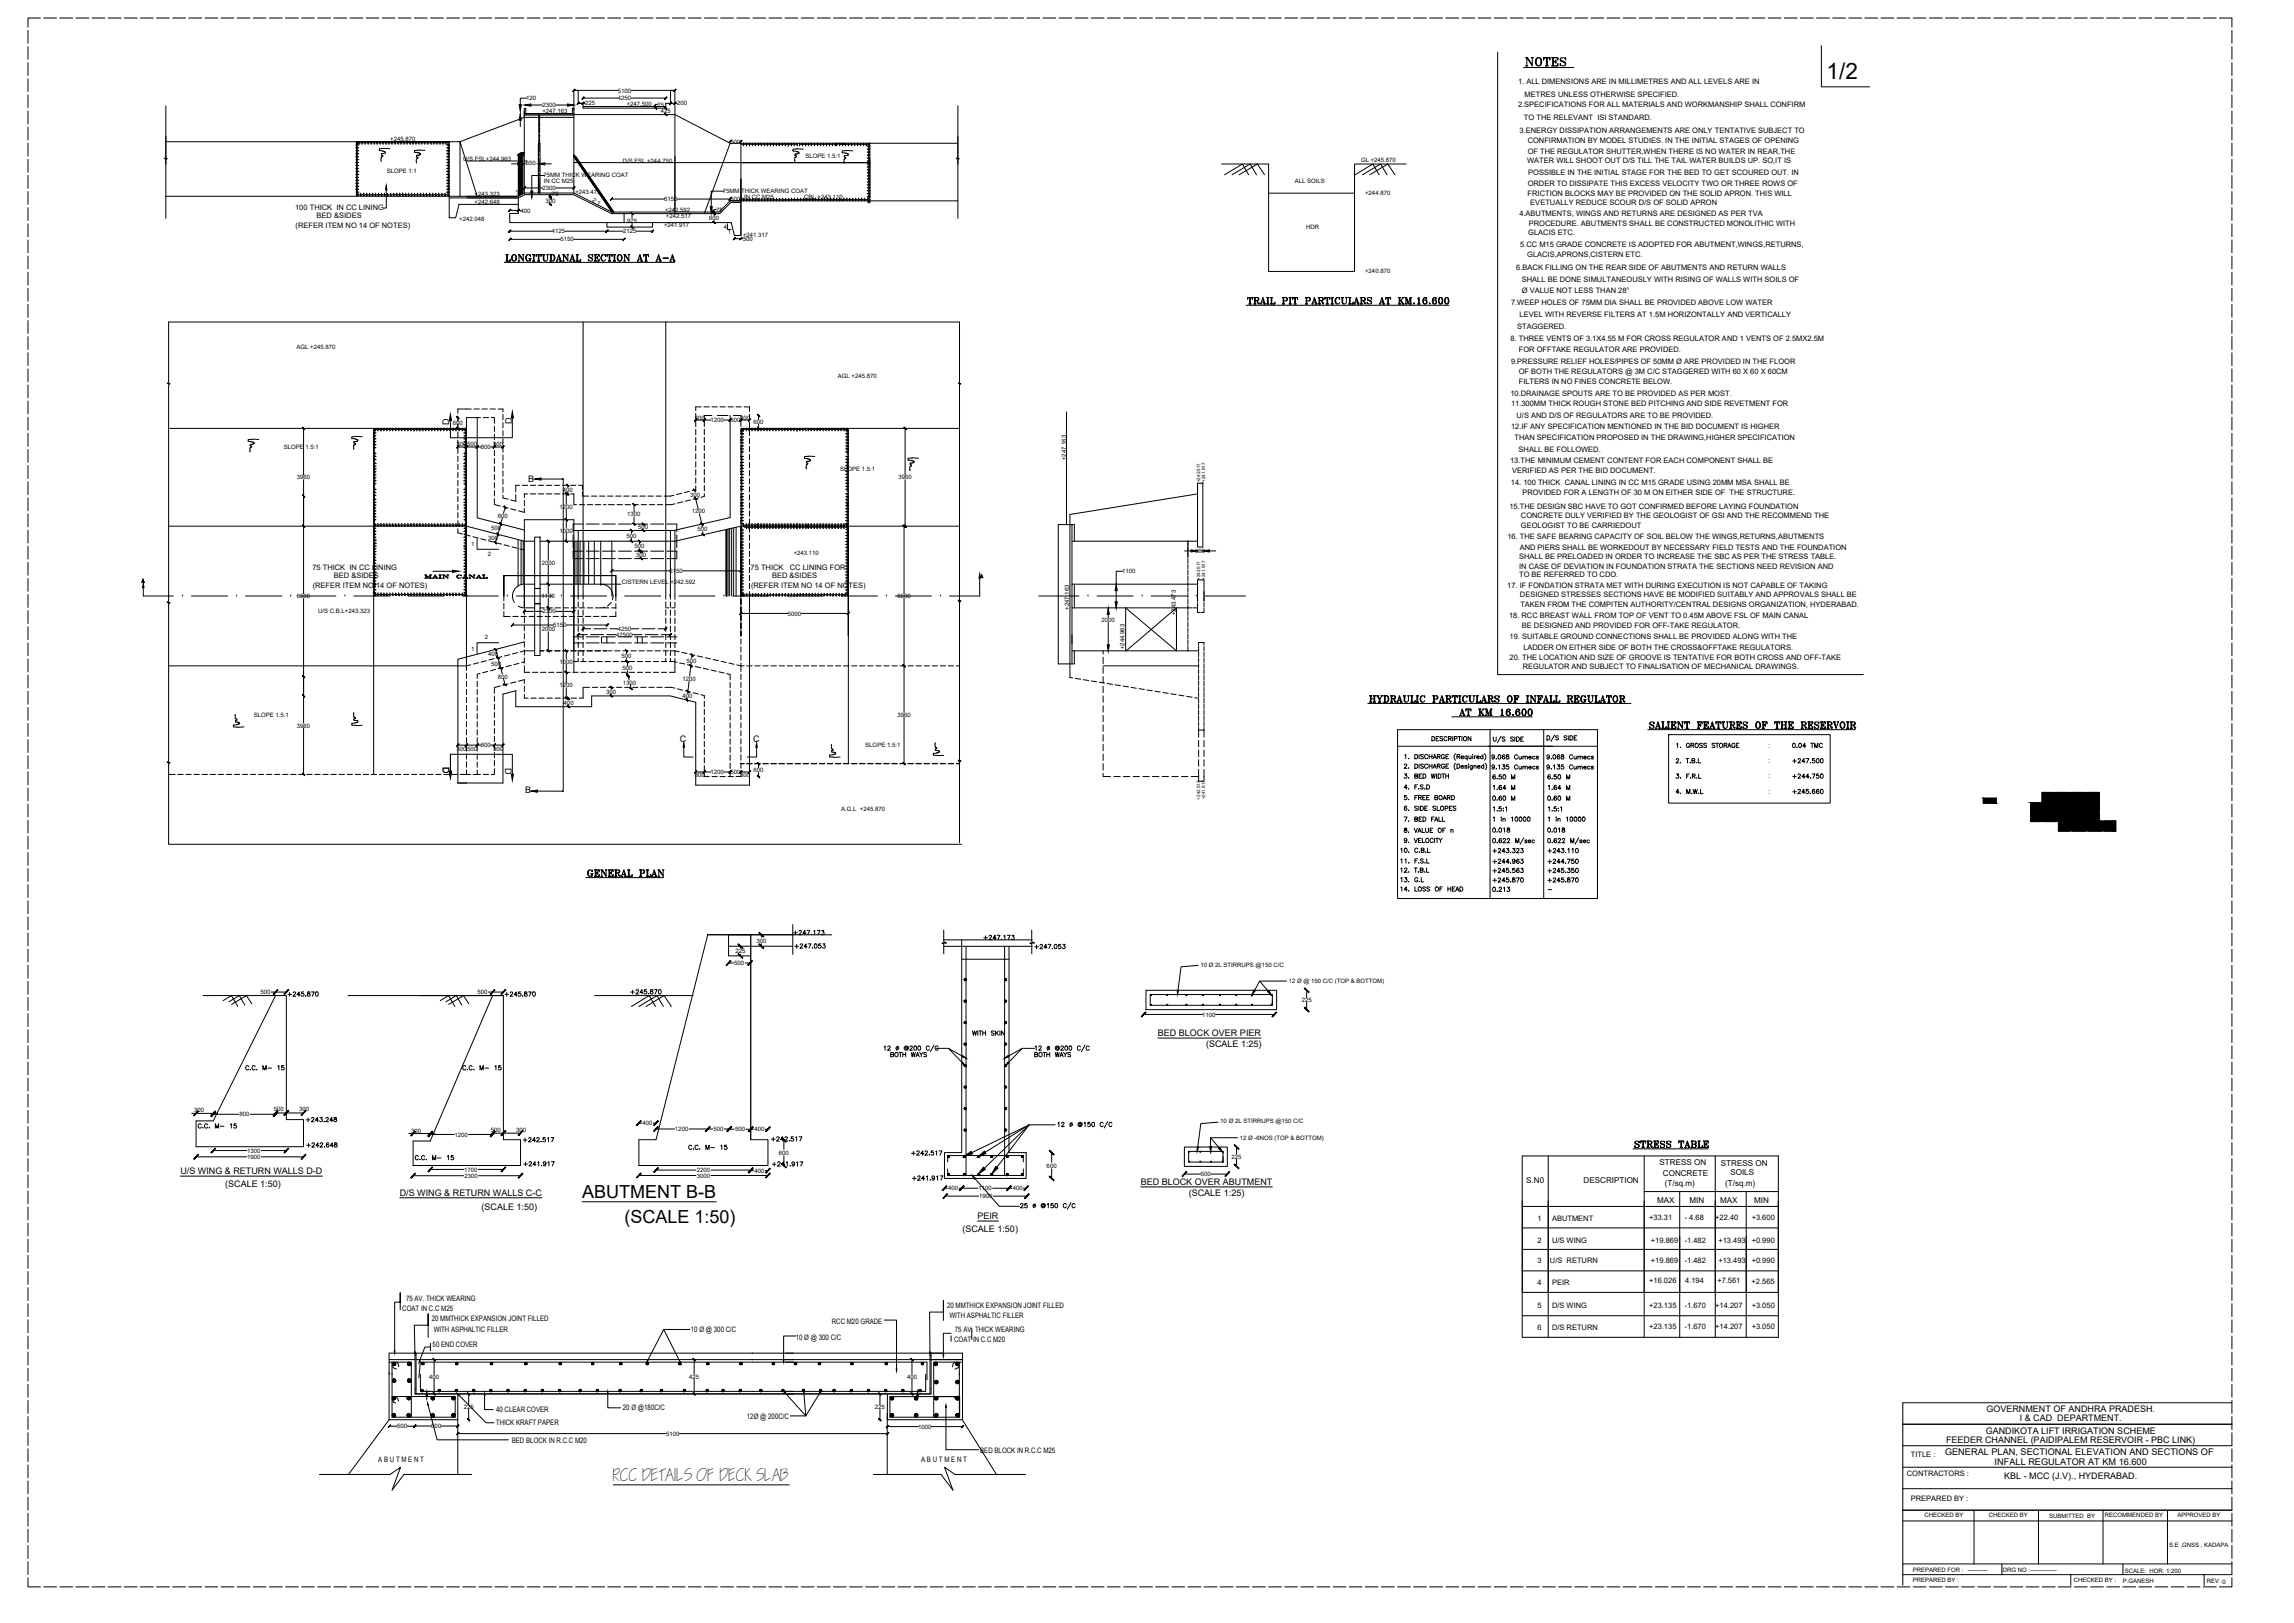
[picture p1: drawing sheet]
<svg xmlns="http://www.w3.org/2000/svg" width="1189mm" height="841mm" viewBox="0 0 1189 841" stroke-linecap="round" stroke-linejoin="round" font-family="sans-serif">
<defs><g id="words">
<text font-size="11.7" x="947" y="41">1/2</text>
<g font-size="9.3">
<text x="789" y="36">%%UNOTES</text>
<text x="302" y="621">ABUTMENT B-B</text>
<text x="324" y="634">(SCALE 1:50)</text>
</g>
<text font-size="8.3" x="318" y="768">RCC DETAILS OF DECK SLAB</text>
<g font-size="7.9">
<text x="260" y="137">%%ULONGITUDANAL SECTION AT A-A</text>
<text x="645" y="159">%%UTRAIL PIT PARTICULARS AT KM.16.600</text>
<text x="708" y="366">%%UHYDRAULIC PARTICULARS OF INFALL REGULATOR</text>
</g>
<g font-size="7.5">
<text x="751" y="373">%%U AT KM 16.600</text>
<text x="853" y="379">%%uSALIENT FEATURES OF THE RESERVOIR</text>
<text x="845" y="597">%%USTRESS TABLE</text>
</g>
<g font-size="5.7">
<text x="868" y="389">1. GROSS STORAGE</text>
<text x="928" y="389">0.04 TMC</text>
<text x="727" y="405">3. BED WIDTH</text>
<text x="928" y="405">+244.750</text>
<text x="773" y="449">+244.963</text>
<text x="801" y="449">+244.750</text>
<text x="725" y="463">14. LOSS OF HEAD</text>
<text x="509" y="488">+247.173</text>
<text x="148" y="518">+245.870</text>
<text x="261" y="518">+245.870</text>
<text x="461" y="549">BOTH WAYS</text>
<text x="536" y="549">BOTH WAYS</text>
<text x="102" y="586">C.C. M- 15</text>
<text x="270" y="593">+242.517</text>
<text x="399" y="593">+242.517</text>
</g>
<g font-size="5.3">
<text x="772" y="394">9.068 Cumecs</text>
<text x="801" y="394">9.068 Cumecs</text>
<text x="772" y="400">9.135 Cumecs</text>
<text x="801" y="400">9.135 Cumecs</text>
<text x="928" y="397">+247.500</text>
<text x="773" y="405">6.50 M</text>
<text x="801" y="405">6.50 M</text>
<text x="773" y="410">1.64 M</text>
<text x="802" y="410">1.64 M</text>
<text x="868" y="412">4. M.W.L</text>
<text x="928" y="412">+245.660</text>
<text x="727" y="416">5. FREE BOARD</text>
<text x="773" y="416">0.60 M</text>
<text x="801" y="416">0.60 M</text>
<text x="727" y="421">6. SIDE SLOPES</text>
<text x="727" y="427">7. BED FALL</text>
<text x="773" y="427">1 in 10000</text>
<text x="802" y="427">1 in 10000</text>
<text x="727" y="433">8. VALUE OF n</text>
<text x="727" y="438">9. VELOCITY</text>
<text x="773" y="433">0.018</text>
<text x="801" y="433">0.018</text>
<text x="773" y="443">+243.323</text>
<text x="801" y="443">+243.110</text>
<text x="773" y="453">+245.563</text>
<text x="801" y="453">+245.350</text>
<text x="773" y="458">+245.870</text>
<text x="801" y="458">+245.870</text>
<text x="773" y="463">0.213</text>
<text x="410" y="485">+247.173</text>
<text x="411" y="492">+247.053</text>
<text x="536" y="493">+247.053</text>
<text x="326" y="516">+245.870</text>
<text x="503" y="538">WITH SKIN</text>
<text x="126" y="556">C.C. M- 15</text>
<text x="239" y="556">C.C. M- 15</text>
<text x="158" y="582">+243.248</text>
<text x="158" y="595">+242.648</text>
<text x="356" y="597">C.C. M- 15</text>
<text x="471" y="600">+242.517</text>
<text x="214" y="602">C.C. M- 15</text>
<text x="271" y="605">+241.917</text>
<text x="399" y="605">+241.917</text>
<text x="472" y="613">+241.917</text>
</g>
<g font-size="4.9">
<text x="72" y="303">A</text>
<text x="219" y="301">MAIN CANAL</text>
</g>
<g font-size="4.8">
<text x="1008" y="754">GENERAL PLAN, SECTIONAL ELEVATION AND SECTIONS OF</text>
<text x="1034" y="759">INFALL REGULATOR AT KM 16.600</text>
</g>
<g font-size="4.7">
<text x="233" y="220" transform="rotate(-90 233 220)">D</text>
<text x="265" y="220" transform="rotate(-90 265 220)">D</text>
<text x="274" y="250">B</text>
<text x="352" y="385">C</text>
<text x="390" y="385">C</text>
<text x="229" y="397" transform="rotate(90 229 397)">D</text>
<text x="262" y="398" transform="rotate(90 262 398)">D</text>
<text x="272" y="411">B</text>
<text x="600" y="537">BED BLOCK OVER PIER</text>
<text x="625" y="543">(SCALE 1:25)</text>
<text x="93" y="608">U/S WING &amp; RETURN WALLS D-D</text>
<text x="117" y="615">(SCALE 1:50)</text>
<text x="591" y="614">BED BLOCK OVER ABUTMENT</text>
<text x="207" y="620">D/S WING &amp; RETURN WALLS C-C</text>
<text x="616" y="620">(SCALE 1:25)</text>
<text x="250" y="627">(SCALE 1:50)</text>
<text x="507" y="632">PEIR</text>
<text x="499" y="639">(SCALE 1:50)</text>
<text x="1029" y="732">GOVERNMENT OF ANDHRA PRADESH.</text>
<text x="1047" y="737">I &amp; CAD DEPARTMENT.</text>
<text x="1029" y="743">GANDIKOTA LIFT IRRIGATION SCHEME</text>
<text x="1009" y="748">FEEDER CHANNEL (PAIDIPALEM RESERVOIR - PBC LINK)</text>
<text x="1039" y="766">KBL - MCC (J.V)., HYDERABAD.</text>
</g>
<g font-size="4.2">
<text x="860" y="604">STRESS ON</text>
<text x="892" y="604">STRESS ON</text>
<text x="862" y="609">CONCRETE</text>
<text x="897" y="609">SOILS</text>
<text x="791" y="613">S.N0</text>
<text x="821" y="613">DESCRIPTION</text>
<text x="863" y="615">(T/sq.m)</text>
<text x="894" y="614">(T/sq.m)</text>
<text x="859" y="623">MAX</text>
<text x="876" y="623">MIN</text>
<text x="891" y="623">MAX</text>
<text x="909" y="623">MIN</text>
</g>
<g font-size="3.9">
<text x="787" y="44">1. ALL DIMENSIONS ARE IN MILLIMETRES AND ALL LEVELS ARE IN</text>
<text x="790" y="50">METRES UNLESS OTHERWISE SPECIFIED.</text>
<text x="787" y="56">2.SPECIFICATIONS FOR ALL MATERIALS AND WORKMANSHIP SHALL CONFIRM</text>
<text x="790" y="62">TO THE RELEVANT ISI STANDARD.</text>
<text x="788" y="69">3.ENERGY DISSIPATION ARRANGEMENTS ARE ONLY TENTATIVE SUBJECT TO</text>
<text x="792" y="74">CONFIRMATION BY MODEL STUDIES. IN THE INITIAL STAGES OF OPENING</text>
<text x="792" y="80">OF THE REGULATOR SHUTTER,WHEN THERE IS NO WATER IN REAR,THE</text>
<text x="791" y="85">WATER WILL SHOOT OUT D/S TILL THE TAIL WATER BUILDS UP. SO,IT IS</text>
<text x="792" y="91">POSSIBLE IN THE INITIAL STAGE FOR THE BED TO GET SCOURED OUT. IN</text>
<text x="792" y="101">FRICTION BLOCKS MAY BE PROVIDED ON THE SOLID APRON. THIS WILL</text>
<text x="792" y="97">ORDER TO DISSIPATE THIS EXCESS VELOCITY TWO OR THREE ROWS OF</text>
<text x="793" y="106">EVETUALLY REDUCE SCOUR D/S OF SOLID APRON</text>
<text x="153" y="109">100 THICK IN CC LINING</text>
<text x="164" y="113">BED &amp;SIDES</text>
<text x="787" y="112">4.ABUTMENTS, WINGS AND RETURNS ARE DESIGNED AS PER TVA</text>
<text x="153" y="118">(REFER ITEM NO 14 OF NOTES)</text>
<text x="792" y="117">PROCEDURE. ABUTMENTS SHALL BE CONSTRUCTED MONOLITHIC WITH</text>
<text x="792" y="122">GLACIS ETC.</text>
<text x="788" y="128">5.CC M15 GRADE CONCRETE IS ADOPTED FOR ABUTMENT,WINGS,RETURNS,</text>
<text x="791" y="133">GLACIS,APRONS,CISTERN ETC.</text>
<text x="786" y="140">6.BACK FILLING ON THE REAR SIDE OF ABUTMENTS AND RETURN WALLS</text>
<text x="789" y="146">SHALL BE DONE SIMULTANEOUSLY WITH RISING OF WALLS WITH SOILS OF</text>
<text x="789" y="152">Ø VALUE NOT LESS THAN 28°</text>
<text x="783" y="158">7.WEEP HOLES OF 75MM DIA SHALL BE PROVIDED ABOVE LOW WATER</text>
<text x="788" y="164">LEVEL WITH REVERSE FILTERS AT 1.5M HORIZONTALLY AND VERTICALLY</text>
<text x="786" y="170">STAGGERED.</text>
<text x="783" y="176">8. THREE VENTS OF 3.1X4.55 M FOR CROSS REGULATOR AND 1 VENTS OF 2.5MX2.5M</text>
<text x="787" y="183">FOR OFFTAKE REGULATOR ARE PROVIDED.</text>
<text x="783" y="188">9.PRESSURE RELIEF HOLES/PIPES OF 50MM Ø ARE PROVIDED IN THE FLOOR</text>
<text x="787" y="194">OF BOTH THE REGULATORS @ 3M C/C STAGGERED WITH 60 X 60 X 60CM</text>
<text x="787" y="199">FILTERS IN NO FINES CONCRETE BELOW.</text>
<text x="783" y="205">10.DRAINAGE SPOUTS ARE TO BE PROVIDED AS PER MOST.</text>
<text x="783" y="211">11.300MM THICK ROUGH STONE BED PITCHING AND SIDE REVETMENT FOR</text>
<text x="786" y="216">U/S AND D/S OF REGULATORS ARE TO BE PROVIDED.</text>
<text x="783" y="222">12.IF ANY SPECIFICATION MENTIONED IN THE BID DOCUMENT IS HIGHER</text>
<text x="785" y="228">THAN SPECIFICATION PROPOSED IN THE DRAWING,HIGHER SPECIFICATION</text>
<text x="787" y="234">SHALL BE FOLLOWED.</text>
<text x="783" y="240">13.THE MINIMUM CEMENT CONTENT FOR EACH COMPONENT SHALL BE</text>
<text x="784" y="245">VERIFIED AS PER THE BID DOCUMENT.</text>
<text x="783" y="251">14. 100 THICK CANAL LINING IN CC M15 GRADE USING 20MM MSA SHALL BE</text>
<text x="789" y="257">PROVIDED FOR A LENGTH OF 30 M ON EITHER SIDE OF THE STRUCTURE.</text>
<text x="782" y="264">15.THE DESIGN SBC HAVE TO GOT CONFIRMED BEFORE LAYING FOUNDATION</text>
<text x="788" y="269">CONCRETE DULY VERIFIED BY THE GEOLOGIST OF GSI AND THE RECOMMEND THE</text>
<text x="788" y="274">GEOLOGIST TO BE CARRIEDOUT</text>
<text x="781" y="279">16. THE SAFE BEARING CAPACITY OF SOIL BELOW THE WINGS,RETURNS,ABUTMENTS</text>
<text x="788" y="285">AND PIERS SHALL BE WORKEDOUT BY NECESSARY FIELD TESTS AND THE FOUNDATION</text>
<text x="787" y="290">SHALL BE PRELOADED IN ORDER TO INCREASE THE SBC AS PER THE STRESS TABLE.</text>
<text x="162" y="295">75 THICK IN CC LINING</text>
<text x="173" y="300">BED &amp;SIDES</text>
<text x="389" y="295">75 THICK</text>
<text x="400" y="300">BED &amp;SIDES</text>
<text x="409" y="295">CC LINING FOR</text>
<text x="787" y="295">IN CASE OF DEVIATION IN FOUNDATION STRATA THE SECTIONS NEED REVISION AND</text>
<text x="787" y="299">TO BE REFERRED TO CDO.</text>
<text x="162" y="305">(REFER ITEM NO 14 OF NOTES)</text>
<text x="389" y="304">(REFER ITEM NO 14 OF NOTES)</text>
<text x="781" y="305">17. IF FONDATION STRATA MET WITH DURING EXECUTION IS NOT CAPABLE OF TAKING</text>
<text x="788" y="309">DESIGNED STRESSES SECTIONS HAVE BE MODIFIED SUITABLY AND APPROVALS SHALL BE</text>
<text x="788" y="315">TAKEN FROM THE COMPITEN AUTHORITY/CENTRAL DESIGNS ORGANIZATION, HYDERABAD.</text>
<text x="782" y="320">18. RCC BREAST WALL FROM TOP OF VENT TO 0.45M ABOVE FSL OF MAIN CANAL</text>
<text x="789" y="325">BE DESIGNED AND PROVIDED FOR OFF-TAKE REGULATOR.</text>
<text x="782" y="331">19. SUITABLE GROUND CONNECTIONS SHALL BE PROVIDED ALONG WITH THE</text>
<text x="789" y="337">LADDER ON EITHER SIDE OF BOTH THE CROSS&amp;OFFTAKE REGULATORS.</text>
<text x="782" y="342">20. THE LOCATION AND SIZE OF GROOVE IS TENTATIVE FOR BOTH CROSS AND OFF-TAKE</text>
<text x="789" y="347">REGULATOR AND SUBJECT TO FINALISATION OF MECHANICAL DRAWINGS.</text>
<text x="916" y="387">:</text>
<text x="916" y="395">:</text>
<text x="916" y="403">:</text>
<text x="916" y="411">:</text>
<text x="797" y="633">1</text>
<text x="804" y="633">ABUTMENT</text>
<text x="855" y="632">+33.31</text>
<text x="873" y="632">- 4.68</text>
<text x="889" y="632">+22.40</text>
<text x="908" y="632">+3.600</text>
<text x="797" y="644">2</text>
<text x="804" y="644">U/S WING</text>
<text x="856" y="644">+19.869</text>
<text x="873" y="644">-1.482</text>
<text x="891" y="644">+13.493</text>
<text x="908" y="644">+0.990</text>
<text x="797" y="654">3</text>
<text x="803" y="654">U/S RETURN</text>
<text x="856" y="654">+19.869</text>
<text x="873" y="654">-1.482</text>
<text x="891" y="654">+13.493</text>
<text x="908" y="654">+0.990</text>
<text x="797" y="666">4</text>
<text x="804" y="666">PEIR</text>
<text x="855" y="665">+16.026</text>
<text x="873" y="665">4.194</text>
<text x="890" y="665">+7.561</text>
<text x="908" y="665">+2.565</text>
<text x="210" y="674">75 AV. THICK WEARING</text>
<text x="491" y="678">20 MMTHICK EXPANSION JOINT FILLED</text>
<text x="797" y="678">5</text>
<text x="804" y="678">D/S WING</text>
<text x="855" y="678">+23.135</text>
<text x="873" y="678">-1.670</text>
<text x="889" y="678">+14.207</text>
<text x="908" y="678">+3.050</text>
<text x="208" y="679">COAT IN C.C M25</text>
<text x="492" y="683">WITH ASPHALTIC FILLER</text>
<text x="224" y="685">20 MMTHICK EXPANSION JOINT FILLED</text>
<text x="358" y="690">10 Ø @ 300 C/C</text>
<text x="431" y="686">RCC M20 GRADE</text>
<text x="797" y="689">6</text>
<text x="804" y="689">D/S RETURN</text>
<text x="855" y="689">+23.135</text>
<text x="873" y="689">-1.670</text>
<text x="889" y="689">+14.207</text>
<text x="908" y="689">+3.050</text>
<text x="225" y="690">WITH ASPHALTIC FILLER</text>
<text x="412" y="694">10 Ø @ 300 C/C</text>
<text x="495" y="695">COAT IN C.C M20</text>
<text x="495" y="690">75 AV. THICK WEARING</text>
<text x="224" y="698">50 END COVER</text>
<text x="257" y="731">40 CLEAR COVER</text>
<text x="323" y="730">20 Ø @180C/C</text>
<text x="387" y="735">12Ø @ 200C/C</text>
<text x="257" y="738">THICK KRAFT PAPER</text>
<text x="265" y="748">BED BLOCK IN R.C.C M20</text>
<text x="508" y="753">BED BLOCK IN R.C.C M25</text>
<text x="990" y="755">TITLE :</text>
<text x="196" y="758">A B U T M E N T</text>
<text x="477" y="758">A B U T M E N T</text>
<text x="988" y="765">CONTRACTORS :</text>
<text x="990" y="778">PREPARED BY :</text>
</g>
<g font-size="3.1">
<text x="320" y="48">5100</text>
<text x="273" y="52">120</text>
<text x="320" y="52">4250</text>
<text x="281" y="58">+247.163</text>
<text x="281" y="55">2300</text>
<text x="303" y="55">225</text>
<text x="325" y="55">+247.500</text>
<text x="341" y="55">75</text>
<text x="342" y="59">425</text>
<text x="351" y="55">200</text>
<text x="202" y="73">+245.870</text>
<text x="379" y="74">500</text>
<text x="240" y="83">U/S FSL+244.963</text>
<text x="417" y="82">SLOPE 1.5:1</text>
<text x="705" y="84">GL +245.870</text>
<text x="201" y="90">SLOPE 1:1</text>
<text x="273" y="86">650</text>
<text x="323" y="84">D/S FSL +244.750</text>
<text x="282" y="92">75MM THICK WEARING COAT</text>
<text x="282" y="95">IN CC M25</text>
<text x="671" y="95">ALL SOILS</text>
<text x="246" y="101">+243.323</text>
<text x="268" y="101" transform="rotate(-35 268 101)">2:1</text>
<text x="281" y="98">2300</text>
<text x="286" y="102">75</text>
<text x="298" y="100">+243.473</text>
<text x="375" y="100">75MM THICK WEARING COAT</text>
<text x="707" y="101">+244.870</text>
<text x="246" y="106">+242.648</text>
<text x="283" y="105">300</text>
<text x="307" y="104" transform="rotate(32 307 104)">2:1</text>
<text x="344" y="104">6150</text>
<text x="379" y="104">500</text>
<text x="386" y="103">IN CC M25</text>
<text x="417" y="103">CBL +243.110</text>
<text x="270" y="110">400</text>
<text x="345" y="110">+242.592</text>
<text x="345" y="113">+242.517</text>
<text x="371" y="110">75</text>
<text x="238" y="114">+242.048</text>
<text x="325" y="115">975</text>
<text x="344" y="118">+241.917</text>
<text x="368" y="114">600</text>
<text x="375" y="119">4</text>
<text x="677" y="118">HDR</text>
<text x="286" y="121">4125</text>
<text x="290" y="125">5150</text>
<text x="323" y="121">2125</text>
<text x="377" y="121">1</text>
<text x="385" y="125">300</text>
<text x="385" y="123">+241.317</text>
<text x="707" y="142">+240.870</text>
<text x="154" y="181">AGL +245.870</text>
<text x="434" y="196">AGL +245.870</text>
<text x="235" y="220">600</text>
<text x="360" y="217">300</text>
<text x="368" y="219">1200</text>
<text x="379" y="219">500</text>
<text x="384" y="217">300</text>
<text x="391" y="220">600</text>
<text x="147" y="233">SLOPE 1.5:1</text>
<text x="237" y="231">300</text>
<text x="242" y="231">500</text>
<text x="249" y="233">800</text>
<text x="256" y="231">300</text>
<text x="553" y="238" transform="rotate(-90 553 238)">+247.163</text>
<text x="435" y="244">SLOPE 1.5:1</text>
<text x="154" y="248">3960</text>
<text x="466" y="248">3960</text>
<text x="292" y="255">400</text>
<text x="358" y="257">300</text>
<text x="290" y="264">1200</text>
<text x="258" y="268">800</text>
<text x="325" y="268">1300</text>
<text x="359" y="266">1200</text>
<text x="255" y="275">500</text>
<text x="290" y="276">1000</text>
<text x="331" y="274">500</text>
<text x="361" y="275">500</text>
<text x="253" y="280">300</text>
<text x="325" y="279">500</text>
<text x="244" y="283">1</text>
<text x="329" y="284">500</text>
<text x="411" y="288">+243.110</text>
<text x="619" y="287">600</text>
<text x="253" y="288">2</text>
<text x="281" y="293">2000</text>
<text x="330" y="289">300</text>
<text x="347" y="297">6150</text>
<text x="582" y="297">1100</text>
<text x="322" y="303">CISTERN LEVEL +242.592</text>
<text x="154" y="310">6500</text>
<text x="281" y="310">1100</text>
<text x="465" y="310">6500</text>
<text x="165" y="317">U/S C.B.L+243.323</text>
<text x="281" y="318">2300</text>
<text x="554" y="316" transform="rotate(-90 554 316)">+247.163</text>
<text x="408" y="319">5000</text>
<text x="571" y="322">2000</text>
<text x="609" y="319" transform="rotate(-90 609 319)">+243.473</text>
<text x="281" y="327">2000</text>
<text x="287" y="325">5150</text>
<text x="319" y="330">47500</text>
<text x="320" y="327">4250</text>
<text x="251" y="331">2</text>
<text x="244" y="337">1</text>
<text x="253" y="340">400</text>
<text x="322" y="341">500</text>
<text x="583" y="336" transform="rotate(-90 583 336)">+244.963</text>
<text x="255" y="345">500</text>
<text x="290" y="344">1000</text>
<text x="323" y="347">500</text>
<text x="356" y="343">500</text>
<text x="258" y="352">800</text>
<text x="354" y="353">1200</text>
<text x="290" y="356">1200</text>
<text x="314" y="359">300</text>
<text x="323" y="355">1300</text>
<text x="292" y="365">400</text>
<text x="354" y="362">400</text>
<text x="132" y="372">SLOPE 1.5:1</text>
<text x="465" y="371">3960</text>
<text x="154" y="377">3960</text>
<text x="237" y="389">300</text>
<text x="242" y="389">500</text>
<text x="249" y="387">800</text>
<text x="256" y="389">300</text>
<text x="448" y="387">SLOPE 1.5:1</text>
<text x="368" y="401">1200</text>
<text x="379" y="401">500</text>
<text x="391" y="400">600</text>
<text x="360" y="402">300</text>
<text x="384" y="402">300</text>
<text x="436" y="420">A.G.L +245.870</text>
<text x="392" y="488">300</text>
<text x="381" y="494">225</text>
<text x="381" y="500">500</text>
<text x="622" y="501">10 Ø 2L STIRRUPS @150 C/C</text>
<text x="668" y="509">12 Ø @ 150 C/C (TOP &amp; BOTTOM)</text>
<text x="135" y="515">500</text>
<text x="247" y="515">500</text>
<text x="675" y="519">225</text>
<text x="623" y="527">1100</text>
<text x="142" y="576">500</text>
<text x="155" y="576">300</text>
<text x="101" y="576">300</text>
<text x="124" y="579">800</text>
<text x="213" y="587">300</text>
<text x="254" y="586">500</text>
<text x="268" y="586">300</text>
<text x="333" y="583">400</text>
<text x="350" y="586">1200</text>
<text x="370" y="586">500</text>
<text x="381" y="586">500</text>
<text x="391" y="586">400</text>
<text x="632" y="582">10 Ø 2L STIRRUPS @150 C/C</text>
<text x="236" y="589">1200</text>
<text x="642" y="591">12 Ø -6NOS (TOP &amp; BOTTOM)</text>
<text x="128" y="597">1300</text>
<text x="404" y="598">600</text>
<text x="128" y="601">1900</text>
<text x="542" y="605">600</text>
<text x="638" y="600">225</text>
<text x="241" y="607">1700</text>
<text x="241" y="610">2300</text>
<text x="361" y="610">3000</text>
<text x="361" y="607">2200</text>
<text x="391" y="608">400</text>
<text x="622" y="610">500</text>
<text x="491" y="617">400</text>
<text x="507" y="617">1100</text>
<text x="525" y="617">400</text>
<text x="507" y="621">1900</text>
<text x="222" y="715">400</text>
<text x="357" y="715">425</text>
<text x="470" y="715">400</text>
<text x="240" y="730">225</text>
<text x="453" y="730">225</text>
<text x="206" y="740">500</text>
<text x="224" y="740">500</text>
<text x="345" y="744">5100</text>
<text x="476" y="740">1000</text>
<text x="997" y="786">CHECKED BY</text>
<text x="1031" y="786">CHECKED BY</text>
<text x="1062" y="786">SUBMITTED BY</text>
<text x="1091" y="786">RECOMMENDED BY</text>
<text x="1129" y="786">APPROVED BY</text>
<text x="1124" y="802">S.E ,GNSS , KADAPA</text>
<text x="991" y="815">PREPARED FOR :</text>
<text x="1020" y="815">----------</text>
<text x="1038" y="815">DRG NO :-------------</text>
<text x="1101" y="815">SCALE: HOR: 1:200</text>
<text x="991" y="820">PREPARED BY :</text>
<text x="1075" y="820">CHECKED BY :</text>
<text x="1100" y="820">P.GANESH</text>
<text x="1144" y="820">REV :0</text>
</g>
<text font-size="2.6" x="802" y="462">-</text>
<g font-size="2.3">
<text x="622" y="250" transform="rotate(-90 622 250)">+242.517</text>
<text x="625" y="250" transform="rotate(-90 625 250)">+241.917</text>
<text x="622" y="301" transform="rotate(-90 622 301)">+242.517</text>
<text x="625" y="300" transform="rotate(-90 625 300)">+241.917</text>
<text x="622" y="414" transform="rotate(-90 622 414)">+242.517</text>
<text x="625" y="414" transform="rotate(-90 625 414)">+241.917</text>
</g>
</g></defs>
<!-- layer: 0 -->
<g fill="none" stroke="#000" stroke-width=".52">
<path d="M14 16v6M21 9h-7v5M23 9h6M31 9h7M39 9h7M48 9h6M56 9h7M64 9h7M73 9h6M81 9h7M89 9h7M98 9h6"/>
<path d="M106 9h7M115 9h6M123 9h7M131 9h7M140 9h6M148 9h7M156 9h7M165 9h6M173 9h7M181 9h7M190 9h6M198 9h7"/>
<path d="M206 9h7M215 9h6M223 9h7M231 9h7M240 9h6M248 9h7M257 9h6M265 9h7M273 9h7M282 9h6M290 9h7M298 9h7"/>
<path d="M307 9h6M315 9h7M323 9h7M332 9h6M340 9h7M348 9h7M357 9h6M365 9h7M373 9h7M382 9h6M390 9h7M398 9h7"/>
<path d="M407 9h7M415 9h7M424 9h6M432 9h7M440 9h7M449 9h6M457 9h7M465 9h7M474 9h6M482 9h7M490 9h7M499 9h6"/>
<path d="M507 9h7M515 9h7M524 9h6M532 9h7M540 9h7M549 9h7M557 9h7M566 9h6M574 9h7M582 9h7M591 9h6M599 9h7"/>
<path d="M607 9h7M616 9h6M624 9h7M632 9h7M641 9h6M649 9h7M657 9h7M666 9h6M674 9h7M682 9h7M691 9h6M699 9h7"/>
<path d="M708 9h6M716 9h7M724 9h7M733 9h6M741 9h7M749 9h7M758 9h6M766 9h7M774 9h7M783 9h6M791 9h7M799 9h7"/>
<path d="M808 9h6M816 9h7M824 9h7M833 9h7M841 9h7M850 9h6M858 9h7M866 9h7M875 9h6M883 9h7M891 9h7M900 9h6"/>
<path d="M908 9h7M916 9h7M925 9h6M933 9h7M941 9h7M950 9h6M958 9h7M966 9h7M975 9h7M983 9h7M992 9h6M1000 9h7"/>
<path d="M1008 9h7M1017 9h6M1025 9h7M1033 9h7M1042 9h6M1050 9h7M1058 9h7M1067 9h6M1075 9h7M1083 9h7M1092 9h6M1100 9h7"/>
<path d="M1108 9h7M1117 9h6M1125 9h7M1133 9h7M1142 9h7M1150 9h7v5M1157 16v6M14 24v7M14 32v7M776 27v323h190M790 35h26M1157 24v7"/>
<path d="M1157 32v7M14 41v6M14 49v7M14 58v6M86 55v58M272 58v42M272 60h25M272 59v-3v3h25M273 51h-3v3M275 54h6M279 60v14M279 59v10"/>
<path d="M280 60v3M288 54h6M297 59v-3v5M297 59h53l28 15M300 54h3M300 54h2v2h43M300 47v7M302 55h43M302 51h18M320 47h-23v10M327 47h23v64M327 51h18"/>
<path d="M341 54h-1v2M345 59h.1M348 47v7h-3v2M348 54h3M496 55v58M1157 41v6M1157 49v7M1157 58v6M14 66v7M14 74v7M185 73l1 1M185 77h1z"/>
<path d="M185 77a.7 .7 0 0 1 0 1M185 78a.7 .7 0 0 1 0 1 .7 .7 0 0 1 0 1h1h-1a.7 .7 0 0 1 0 1M185 78h1M185 74v28M185 74h1M186 73l-1 1a.7 .7 0 0 1 0 1h1h-1a.7 .7 0 0 1 0 1 .7 .7 0 0 1 0 1M186 73l-1 1M186 78h-1M186 73v2M186 73a.7 .7 0 0 0 1 1 .7 .7 0 0 0 1-1M188 73v2zM188 73a.7 .7 0 0 0 0 1 .7 .7 0 0 0 1-1v2v-2a.7 .7 0 0 0 1 1 .7 .7 0 0 0 1-1v2v-2a.7 .7 0 0 0 0 1 .7 .7 0 0 0 1-1v2v-2a.7 .7 0 0 0 1 1 .7 .7 0 0 0 1-1v2v-2a.7 .7 0 0 0 1 1 .7 .7 0 0 0 0-1"/>
<path d="M195 73v2zM195 73a.7 .7 0 0 0 1 1 .7 .7 0 0 0 1-1v2v-2a.7 .7 0 0 0 1 1 .7 .7 0 0 0 0-1l1 2v-2a.7 .7 0 0 0 0 1 .7 .7 0 0 0 1-1M197 78h.1M197 78h2M199 78h.1M199 78l1 1-2 1v1M200 73v2zM200 73a.7 .7 0 0 0 1 1 .7 .7 0 0 0 0-1l1 2v-2a.7 .7 0 0 0 0 1 .7 .7 0 0 0 1-1v2v-2a.7 .7 0 0 0 1 1 .7 .7 0 0 0 1-1v2M202 77h-5v1M206 73a.7 .7 0 0 1-1 1 .7 .7 0 0 1 0-1v2M206 73v2M206 73a.7 .7 0 0 0 1 1 .7 .7 0 0 0 1-1"/>
<path d="M208 73v2zM208 73a.7 .7 0 0 0 1 1 .7 .7 0 0 0 0-1v2v-2a.7 .7 0 0 0 1 1 .7 .7 0 0 0 1-1v2v-2a.7 .7 0 0 0 1 1 .7 .7 0 0 0 0-1l1 2M214 73a.7 .7 0 0 1-1 1 .7 .7 0 0 1 0-1l-1 2M214 73v2v-2M214 73a.7 .7 0 0 0 1 1 .7 .7 0 0 0 0-1l1 2v-2a.7 .7 0 0 0 0 1 .7 .7 0 0 0 1-1v2v-2a.7 .7 0 0 0 1 1 .7 .7 0 0 0 1-1M218 79h.1M218 79v1l-2 1 1 1h-1v2M219 73v2zM219 73a.7 .7 0 0 0 0 1 .7 .7 0 0 0 1-1v2v-2a.7 .7 0 0 0 1 1 .7 .7 0 0 0 1-1v2v-2a.8 .8 0 0 0 0 1 .8 .8 0 0 0 1-1v2v-2a.7 .7 0 0 0 1 1 .7 .7 0 0 0 1-1v2M220 78h-5v1h3M226 73a.7 .7 0 0 1 0 1 .7 .7 0 0 1-1-1v2M226 73v2z"/>
<path d="M227 73a.7 .7 0 0 0 0 1 .7 .7 0 0 0 1-1v2v-2a.7 .7 0 0 0 1 1 .7 .7 0 0 0 0-1l1 2v-2a.7 .7 0 0 0 0 1 .7 .7 0 0 0 1-1v2M231 78h2M232 77h1zM232 73l1 1h-1l1 1h-1h1a.7 .7 0 0 0-1 1 .7 .7 0 0 0 1 1M233 73a.7 .7 0 0 1-1 1 .7 .7 0 0 1-1-1v2M233 78h-1M233 73v40h3l2-7h31M233 78a.7 .7 0 0 0-1 1 .7 .7 0 0 0 1 1h-1h1a.7 .7 0 0 0-1 0 .7 .7 0 0 0 1 1M233 77a.7 .7 0 0 0-1 0 .7 .7 0 0 0 1 1M233 73l-1 1M270 62v4M279 60h1"/>
<path d="M279 70h.1M279 72v7M280 63v3M280 66v3M280 69v3M280 72v2M297 61v39h-25l-4 2h-182M297 61h-25l-34 12h-152M378 73h1M384 73h.1M384 75h1v-1v2M384 74h-6l-13 37"/>
<path d="M384 74v48M384 74h112M387 74v2zM387 74l-1 1-1-1v2M387 74l1 1v-1v2v-2l1 1 1-1v2v-2l1 1v-1M391 74l1 2M391 74v2M392 74a.7 .7 0 0 0 0 1 .7 .7 0 0 0 1-1M393 74l1 1v-1l1 2v-2v1l1-1v2v-2l1 1 1-1M393 74v2v-2M398 74v2zM398 74a.7 .7 0 0 0 0 1 .7 .7 0 0 0 1-1"/>
<path d="M399 74v2zM399 74l1 1 1-1v2v-2l1 1v-1v2v-2a.7 .7 0 0 0 1 1 .7 .7 0 0 0 1-1M404 74v2zM404 74l1 1v-1v2v-2l1 1 1-1v2v-2l1 1v-1l1 2M409 75v1M409 74a.7 .7 0 0 0 0 1 .7 .7 0 0 0 1-1v2M411 78h.1M411 78l2 1M413 79h.1M413 79h1l-2 1v1h1l-1 1M413 74v2v-2l-1 1v-1v2l-1-2v1l-1-1v2M414 79h.1"/>
<path d="M416 77h-5v1M419 74l-1 1v-1v2l-1-2v1l-1-1v2v-2l-1 1-1-1v2v-2M419 74v2zM419 74a.7 .7 0 0 0 1 1 .7 .7 0 0 0 0-1l1 2v-2v1l1-1v2v-2l1 1 1-1v2M425 74a.7 .7 0 0 1-1 1 .7 .7 0 0 1 0-1v2M425 74v2v-2M425 74a.7 .7 0 0 0 1 1 .7 .7 0 0 0 1-1v2v-2v1l1-1v2v-2l1 1 1-1M430 74v2M430 74a.7 .7 0 0 0 1 1 .7 .7 0 0 0 0-1M431 74v2zM433 74l1 2v-2M434 74v1l-1-1v2v-2l-1 1-1-1"/>
<path d="M435 74v1l1-1M435 74v2v-2a.7 .7 0 0 0 1 1 .7 .7 0 0 0 1-1v2M438 74v1l-1-1a.7 .7 0 0 1 0 1 .7 .7 0 0 1-1-1M438 74v2v-2M438 74a.7 .7 0 0 1-1 1 .7 .7 0 0 1 0-1v2M438 74a.7 .7 0 0 0 1 1 .7 .7 0 0 0 1-1v2v-2a.7 .7 0 0 0 1 1 .7 .7 0 0 0 0-1v2v-2a.7 .7 0 0 0 1 1 .7 .7 0 0 0 1-1v2v-2a.7 .7 0 0 0 1 1 .7 .7 0 0 0 0-1M439 79h.1M439 79l1 1-2 1M439 80h.1M442 78h-5v1h2M444 74v2zM449 77h2z"/>
<path d="M451 74v1l-1-1v1l-1-1v2v-2l-1 1v-1v2l-1-2v1l-1-1v2v-2l-1 1v-1M451 77a.7 .7 0 0 0-1 1 .7 .7 0 0 0 1 1h-2h2l-1 1h1h-2h2a.7 .7 0 0 0-1 1 .7 .7 0 0 0 1 1h-2h2a.7 .7 0 0 0-1 1 .7 .7 0 0 0 1 0M451 77l-1-1h1h-2h2a.7 .7 0 0 1-1-1 .7 .7 0 0 1 1-1v31h-1v-1M1157 66v7M1157 74v7M14 83v6M14 91v7M14 99v7M86 81l-1 1h2l-1 1M185 95h1zM185 81h1zM185 97v1h1h-1a.7 .7 0 0 1 0 1 .7 .7 0 0 1 0 1h1h-1"/>
<path d="M185 90v1v1h1h-1a.7 .7 0 0 1 0 1h1l-1 1a.7 .7 0 0 1 0 1M185 86v1h1h-1v1v1h1h-1v1M185 83v1h1h-1a.7 .7 0 0 1 0 1 .7 .7 0 0 1 0 1M185 90h1l-1 1M185 86h1h-1M185 97h1zM185 83h1zM185 95a.7 .7 0 0 1 0 1M185 81a.7 .7 0 0 1 0 1 .7 .7 0 0 1 0 1M198 81v3M198 81h.1M200 98v10h-1"/>
<path d="M231 100h2M231 89h2l-1 1h1M232 97h1zM232 83h1zM232 95h1zM232 81h1zM233 90h-1l1 1M233 86h-1h1M233 95a.7 .7 0 0 0-1 1 .7 .7 0 0 0 1 0M233 81a.7 .7 0 0 0-1 1 .7 .7 0 0 0 1 1M233 97h-1l1 1h-1h1a.7 .7 0 0 0-1 1 .7 .7 0 0 0 1 1h-1M233 90l-1 1 1 1h-1h1l-1 1h1h-1l1 1a.7 .7 0 0 0-1 0 .7 .7 0 0 0 1 1"/>
<path d="M233 86l-1 1h1h-1h1a.7 .7 0 0 0-1 1 .7 .7 0 0 0 1 1h-1M233 83h-1l1 1h-1h1a.7 .7 0 0 0-1 1 .7 .7 0 0 0 1 1M242 83h26M265 85h3M268 80l4-1-3 1M268 81h4M269 81v21M269 81v20M269 80l3-1-2 1M270 81v20M270 80l2-1-1 1M271 81v20"/>
<path d="M271 81v19M272 80h-4l1 31h-5v4h115l2 7h3v-29M272 83h1M272 97h9M279 80h.1M279 90h.1M279 82v7M279 92v8M282 91h-6v8M282 85h4M288 97h9M297 80v1v-1l1 1-1-1 2 1"/>
<path d="M297 84h154M298 81l19 29M298 81l20 29M375 99h-6v8M412 82v2M412 82h.1M438 81v1l-1 1v2M438 81h.1M449 93h2zM449 94h2zM449 99h2zM449 83h2z"/>
<path d="M449 97h2M451 93a.7 .7 0 0 0-1 0 .7 .7 0 0 0 1 1M451 94a.7 .7 0 0 0-1 1 .7 .7 0 0 0 1 1h-2h2h-1l1 1M451 97a.7 .7 0 0 0-1 1 .7 .7 0 0 0 1 1M451 97h-2M451 84h-1l1 1h-2h2a.7 .7 0 0 0-1 1 .7 .7 0 0 0 1 0l-2 1h2h-1l1 1h-2h2a.7 .7 0 0 0-1 1 .7 .7 0 0 0 1 0l-2 1h2a.7 .7 0 0 0-1 0 .7 .7 0 0 0 1 1h-2h2l-1 1h1M451 99l-1 1h1h-2h2a.7 .7 0 0 0-1 1 .7 .7 0 0 0 1 1h-2h2a.7 .7 0 0 0-1 1 .7 .7 0 0 0 1 0M496 81v1h1l-1 1M633 85h24v56h45v-56h27M635 91l9-6 3 6M638 91l10-6 3 6M642 91l10-6 3 6"/>
<path d="M702 91l9-6 4 6M706 91l10-6 3 6M710 91l9-6 4 6M1157 83v6M1157 91v7M1157 99v7M14 108v6M14 116v7M185 101v-1l1 1a.7 .7 0 0 1 1 0M187 100v1zM187 101a.7 .7 0 0 1 1 0M188 100l1 1"/>
<path d="M189 100v1M189 101h1v-1v1h1h1M192 100v1zM196 100v1h-1v-1v1h-1h-1v-1v1h-1M196 101a.7 .7 0 0 1 1 0 .7 .7 0 0 1 1 0M198 100v1zM199 100v1h1h1v-1v1h1v-1l1 1h1v-1v1a.7 .7 0 0 1 1 0 .7 .7 0 0 1 1 0v-1v1h1M199 100v1h-1M207 100v1zM209 100v1h1v-1v1h1h1M209 100v1a.7 .7 0 0 0-1 0 .7 .7 0 0 0-1 0M212 101a.7 .7 0 0 1 1 0"/>
<path d="M212 101v-1v1M213 100v1M213 101h1h1v-1v1a.7 .7 0 0 1 1 0M216 100v1zM217 101a.7 .7 0 0 1 1 0M218 100v1zM219 100l1 1h1v-1v1h1h1v-1v1h1v-1v1h1h1v-1v1h1v-1M220 100l-1 1h-1M232 101v-1v1h-1v-1v1a.7 .7 0 0 0-1 0 .7 .7 0 0 0-1 0v-1v1h-1M233 103h36l3-2h25l20 10h56l6-6h5M238 102v-29l9 29M264 109h6"/>
<path d="M264 120h22M279 100v-26h1v26M285 105v1M286 101h-1v2M293 120h30M298 100l19 10M315 115v3h23v-3M317 103h27M317 110l-20-29h2l19 29M323 111v4M328 111v2M328 115v3"/>
<path d="M330 120h8M351 103h28M370 114v1M371 109h-1v3M377 116v3h2M384 103h.1M384 104a.7 .7 0 0 1 1-1 .7 .7 0 0 1 0 1M385 103v1zM385 104a.7 .7 0 0 1 1-1 .7 .7 0 0 1 1 1v-1v1a.7 .7 0 0 1 1-1 .7 .7 0 0 1 0 1l1-1v1a.7 .7 0 0 1 0-1 .7 .7 0 0 1 1 1v-1v1l1-1 1 1M392 104a.7 .7 0 0 1 0-1 .7 .7 0 0 1 1 1v-1v1a.7 .7 0 0 1 1-1 .7 .7 0 0 1 1 1v-1v1a.7 .7 0 0 1 0-1 .7 .7 0 0 1 1 1v-1v1l1-1 1 1M392 104v-1v1M398 103v1z"/>
<path d="M398 104a.7 .7 0 0 1 1-1 .7 .7 0 0 1 0 1v-1v1a.7 .7 0 0 1 1-1 .7 .7 0 0 1 1 1v-1v1a.7 .7 0 0 1 1-1 .7 .7 0 0 1 0 1M402 103v1M403 103l-1 1M403 104a.7 .7 0 0 1 0-1 .7 .7 0 0 1 1 1M404 103v1zM410 104a.7 .7 0 0 0-1-1 .7 .7 0 0 0 0 1v-1v1a.7 .7 0 0 0-1-1 .7 .7 0 0 0-1 1v-1v1a.7 .7 0 0 0-1-1 .7 .7 0 0 0 0 1v-1l-1 1a.7 .7 0 0 0 0-1 .7 .7 0 0 0-1 1M410 103v1M412 103v1a.7 .7 0 0 0-1-1 .7 .7 0 0 0-1 1M413 103v1a.7 .7 0 0 0 0-1 .7 .7 0 0 0-1 1v-1M415 103v1a.7 .7 0 0 0-1-1 .7 .7 0 0 0-1 1v-1M416 103l1 1a.7 .7 0 0 1 0-1 .7 .7 0 0 1 1 1M417 103l-1 1a.7 .7 0 0 0 0-1 .7 .7 0 0 0-1 1v-1"/>
<path d="M418 103v1M420 103l-1 1a.7 .7 0 0 0 0-1 .7 .7 0 0 0-1 1M421 103v1a.7 .7 0 0 1 1-1 .7 .7 0 0 1 1 1M421 103v1a.7 .7 0 0 0-1-1 .7 .7 0 0 0 0 1v-1M423 103v1M423 104a.7 .7 0 0 1 0-1 .7 .7 0 0 1 1 1M424 103v1M426 103v1l1-1v1v-1v1l1-1 1 1M426 103v1a.7 .7 0 0 0-1-1 .7 .7 0 0 0-1 1M429 104a.7 .7 0 0 1 1-1 .7 .7 0 0 1 0 1M429 104v-1v1M430 103v1z"/>
<path d="M434 103v1v-1l1 1M434 103l-1 1a.7 .7 0 0 0 0-1 .7 .7 0 0 0-1 1v-1v1a.7 .7 0 0 0-1-1 .7 .7 0 0 0-1 1M435 103v1M435 104a.7 .7 0 0 1 1-1 .7 .7 0 0 1 0 1M436 104a.7 .7 0 0 1 0-1 .7 .7 0 0 1 1 1M437 103v1M437 104a.7 .7 0 0 1 1-1 .7 .7 0 0 1 1 1M439 103v1zM442 103v1a.7 .7 0 0 1 1-1 .7 .7 0 0 1 0 1M442 103v1l-1-1-1 1v-1v1a.7 .7 0 0 0 0-1 .7 .7 0 0 0-1 1M443 103v1zM444 104a.7 .7 0 0 1 0-1 .7 .7 0 0 1 1 1"/>
<path d="M445 104a.7 .7 0 0 1 1-1 .7 .7 0 0 1 0 1l1-1v1v-1l1 1M445 103v1zM448 103v1M448 104a.7 .7 0 0 1 1-1 .7 .7 0 0 1 1 1M450 103v1zM451 104h-1M496 104h-118l-5 6h-56M657 100h45M1157 108v6M1157 116v7M14 124v7M14 133v6"/>
<path d="M261 136h89M264 124h26M297 124h26M381 124h4M1157 124v7M1157 133v6M14 141v7M14 149v7M14 158v6M646 158h105M1157 141v7M1157 149v7"/>
<path d="M1157 158v6M14 166v7M14 174v7M302 167v144M345 167v144M1157 166v7M1157 174v7M14 183v6M14 191v7M14 200v6M1157 183v6M1157 191v7"/>
<path d="M1157 200v6M14 208v7M14 216v7M237 216v2M237 220v2M244 212h-7v2M246 212h2M247 216v52l25 7M249 216h-7v131M250 212h3M250 216h3M254 212h3"/>
<path d="M255 216h1v3M258 212h3v1M261 215v3M261 219v3M266 217v10h-33v-9M361 214v3M361 218v3M361 218h7M363 211h-2v2M365 211h3M365 218v3M369 215h-4v2"/>
<path d="M369 211h3M372 215h5M373 211h3M375 218h4M377 211h3M378 215v53l-29 7h-52M380 215h4v2M381 211h3M384 218h4M384 218v3M386 211h2v2M388 215v2"/>
<path d="M388 219v3M393 215v2M393 220v2M553 213v59M1157 208v7M1157 216v7M14 225v6M14 233v7M88 222h154M130 232v2M130 232h.1M131 229h.1"/>
<path d="M134 228h-5v1h3l-2 1v1v1M157 222v24M182 227h.1M182 227l2 1M183 231v2M183 231h.1M184 228h.1M184 228h1l-2 1v1h1l-1 1M188 226h-6v1M194 224v1v1h1h-1v1h1l-1 1v1h1h-1v1h1l-1 1v1h1h-1a.7 .7 0 0 1 0 1 .7 .7 0 0 1 0 1 .7 .7 0 0 1 0 1h1h-1a.7 .7 0 0 1 0 1h1l-1 1v1M194 238h1zM194 238v1"/>
<path d="M194 224h1zM194 222v179M194 239a.7 .7 0 0 1 0 1M194 222v1h1M194 222v1zM194 222a.7 .7 0 0 0 1 1 .7 .7 0 0 0 1-1v1v-1a.7 .7 0 0 0 1 1 .7 .7 0 0 0 0-1v1l1-1v1l1-1M195 223h-1v1M199 222v1zM199 222a.7 .7 0 0 0 1 1 .7 .7 0 0 0 0-1l1 1M204 222a.7 .7 0 0 1-1 1 .7 .7 0 0 1-1-1v1v-1a.7 .7 0 0 1-1 1 .7 .7 0 0 1 0-1l-1 1M204 222v1zM204 222a.7 .7 0 0 0 0 1 .7 .7 0 0 0 1-1v1v-1a.7 .7 0 0 0 1 1 .7 .7 0 0 0 1-1v1v-1a.7 .7 0 0 0 1 1 .7 .7 0 0 0 0-1v1v-1a.7 .7 0 0 0 1 1 .7 .7 0 0 0 1-1v1v-1a.7 .7 0 0 0 1 1 .7 .7 0 0 0 0-1v1l1-1a.7 .7 0 0 0 0 1 .7 .7 0 0 0 1-1v1v-1a.7 .7 0 0 0 1 1 .7 .7 0 0 0 1-1"/>
<path d="M215 222v1zM215 222a.7 .7 0 0 0 0 1 .7 .7 0 0 0 1-1v1v-1a.7 .7 0 0 0 1 1 .7 .7 0 0 0 1-1v1v-1v1l1-1M219 222v1zM219 222a.7 .7 0 0 0 1 1 .7 .7 0 0 0 1-1v1v-1a.7 .7 0 0 0 1 1 .7 .7 0 0 0 0-1v1v-1a.7 .7 0 0 0 1 1 .7 .7 0 0 0 1-1M224 222v1M224 222a.7 .7 0 0 0 1 1 .7 .7 0 0 0 0-1v1M233 223v-1a.7 .7 0 0 1-1 1 .7 .7 0 0 1 0-1v1v-1a.7 .7 0 0 1-1 1 .7 .7 0 0 1-1-1v1v-1a.7 .7 0 0 1-1 1 .7 .7 0 0 1 0-1l-1 1v-1a.7 .7 0 0 1 0 1 .7 .7 0 0 1-1-1v1v-1a.7 .7 0 0 1-1 1 .7 .7 0 0 1-1-1v1M233 222a.7 .7 0 0 0 1 1 .7 .7 0 0 0 1-1M235 222v1zM235 222a.7 .7 0 0 0 1 1 .7 .7 0 0 0 0-1v1M236 222v1M237 222a.7 .7 0 0 0 0 1 .7 .7 0 0 0 1-1"/>
<path d="M237 224v3M237 228v3M237 232v3M237 236v3M237 232h12M238 222v1zM238 222a.7 .7 0 0 0 1 1 .7 .7 0 0 0 0-1M240 222v1v-1a.7 .7 0 0 0 0 1 .7 .7 0 0 0 1-1M240 223h2a.8 .8 0 0 0-1 1 .8 .8 0 0 0 1 0h-2h2l-1 1 1 1h-1h1a.7 .7 0 0 0-1 1 .7 .7 0 0 0 1 0M241 222v1zM241 222l1 1M242 239a.7 .7 0 0 0-1 1 .7 .7 0 0 0 1 0"/>
<path d="M242 229l-1 1h1M242 223h-2M242 227h-2l2 1h-1l1 1h-1h1M242 235h-2h2a.7 .7 0 0 0-1 1 .7 .7 0 0 0 1 0h-2l2 1h-1l1 1h-2h2l-1 1h1M242 230h-2l2 1M242 231h-1l1 1h-1h1a.7 .7 0 0 0-1 1 .7 .7 0 0 0 1 0l-1 1 1 1M254 232h7v2M256 221v3M256 225v3M256 229v3M256 233v3M256 238v2"/>
<path d="M261 223v3M261 227v3M261 236v2M261 240v3M361 223v2M361 227v3M361 231v3M361 235v3M361 239v3M365 222v3M365 227v2M365 231v2"/>
<path d="M365 235v3M365 239v3M384 228a.7 .7 0 0 1 1 1 .7 .7 0 0 1-1 0M384 227a.7 .7 0 0 1 1 0 .7 .7 0 0 1-1 1M384 234a.7 .7 0 0 1 1 1 .7 .7 0 0 1-1 1M384 226h1l-1 1M384 228h1h-1M384 229l1 1M384 236h1l-1 1h1l-1 1h1h-1l1 1-1 1h1h-1h1l-1 1M384 234h1zM384 227v2M384 231v3"/>
<path d="M384 235v3M384 239v3M384 222h113M385 222l-1 1h1M385 223h-1l1 1-1 1h1h-1l1 1h-1M385 229l-1 1h1l-1 1h1h-1l1 1-1 1h1h-1h1l-1 1M385 223v-1a.7 .7 0 0 0 1 1 .7 .7 0 0 0 1-1v1M385 223v-1v1l-1-1v3M387 222a.7 .7 0 0 0 0 1 .7 .7 0 0 0 1-1v1v-1a.7 .7 0 0 0 1 1 .7 .7 0 0 0 1-1v1v-1a.7 .7 0 0 0 0 1 .7 .7 0 0 0 1-1v1v-1a.7 .7 0 0 0 1 1 .7 .7 0 0 0 1-1M388 223v3M388 227v3M388 231v3"/>
<path d="M388 235v3M388 240v2M393 222v1zM393 222a.7 .7 0 0 0 1 1 .7 .7 0 0 0 0-1v1v-1a.7 .7 0 0 0 1 1 .7 .7 0 0 0 1-1v1v-1a.7 .7 0 0 0 1 1 .7 .7 0 0 0 0-1l1 1M399 222a.7 .7 0 0 1-1 1 .7 .7 0 0 1 0-1l-1 1M399 222v1v-1M399 222a.7 .7 0 0 0 1 1 .7 .7 0 0 0 0-1l1 1v-1a.7 .7 0 0 0 0 1 .7 .7 0 0 0 1-1v1v-1a.7 .7 0 0 0 1 1 .7 .7 0 0 0 1-1M404 222v1M404 222a.7 .7 0 0 0 0 1 .7 .7 0 0 0 1-1M405 222v1zM405 222a.7 .7 0 0 0 1 1 .7 .7 0 0 0 1-1v1v-1a.7 .7 0 0 0 0 1 .7 .7 0 0 0 1-1v1v-1a.7 .7 0 0 0 1 1 .7 .7 0 0 0 1-1M410 222a.7 .7 0 0 0 1 1 .7 .7 0 0 0 0-1v1v-1a.7 .7 0 0 0 1 1 .7 .7 0 0 0 1-1v1"/>
<path d="M410 222v1v-1M413 222a.7 .7 0 0 0 1 1 .7 .7 0 0 0 0-1l1 1v-1a.7 .7 0 0 0 0 1 .7 .7 0 0 0 1-1M413 222v2M416 222v1M416 222a.7 .7 0 0 0 1 1 .7 .7 0 0 0 0-1M418 222v1zM419 222v1zM419 222a.7 .7 0 0 0 1 1 .7 .7 0 0 0 0-1v1v-1a.7 .7 0 0 0 1 1 .7 .7 0 0 0 1-1v1v-1a.7 .7 0 0 0 1 1 .7 .7 0 0 0 0-1M422 237h-5v1h3l-2 1v1h1l-1 1v2M423 222l1 1M423 222v1M424 222a.7 .7 0 0 0 0 1 .7 .7 0 0 0 1-1"/>
<path d="M425 222v1v-1M425 222a.7 .7 0 0 0 1 1 .7 .7 0 0 0 0-1l1 1v-1a.7 .7 0 0 0 0 1 .7 .7 0 0 0 1-1v1v-1a.7 .7 0 0 0 1 1 .7 .7 0 0 0 1-1M430 222v1zM430 222a.7 .7 0 0 0 0 1 .7 .7 0 0 0 1-1v1v-1a.7 .7 0 0 0 1 1 .7 .7 0 0 0 1-1v1v-1a.7 .7 0 0 0 1 1 .7 .7 0 0 0 0-1v1v-1a.7 .7 0 0 0 1 1 .7 .7 0 0 0 1-1M436 222v1M436 222l1 1v-1v1v-1a.7 .7 0 0 0 1 1 .7 .7 0 0 0 1-1v1v-1M438 229l2 1a.7 .7 0 0 0-1 0 .7 .7 0 0 0 1 1h-2h2a.7 .7 0 0 0-1 1 .7 .7 0 0 0 1 1h-2h2a.7 .7 0 0 0-1 0 .7 .7 0 0 0 1 1M438 234h2zM439 222l1 1h-2h2a.7 .7 0 0 0-1 1 .7 .7 0 0 0 1 1h-2h2a.7 .7 0 0 0-1 0 .7 .7 0 0 0 1 1M440 228a.7 .7 0 0 0-1 1 .7 .7 0 0 0 1 0l-2 1M440 234a.7 .7 0 0 0-1 1 .7 .7 0 0 0 1 1M440 226h-2l2 1a.7 .7 0 0 0-1 0 .7 .7 0 0 0 1 1"/>
<path d="M440 236h-2l2 1a.7 .7 0 0 0-1 0 .7 .7 0 0 0 1 1h-2h2a.7 .7 0 0 0-1 1 .7 .7 0 0 0 1 1h-2h2a.7 .7 0 0 0-1 0 .7 .7 0 0 0 1 1M440 228h-2h2M440 222v174M469 222v24M473 239h.1M473 239l1 1h-2v1v1M476 237h-5v1l2 1M1157 225v6M1157 233v7M14 241v7M14 250v6M14 258v7"/>
<path d="M157 249v59M193 255l1 1-1 1M194 257h1zM194 257v1M194 242h1zM194 242a.7 .7 0 0 1 0 1h1h-1v1h1M194 240h1M194 249h1zM194 249v1v1h1h-1a.7 .7 0 0 1 0 1 .7 .7 0 0 1 0 1 .7 .7 0 0 1 0 1h1h-1a.7 .7 0 0 1 0 1h1h-1M194 240v1v1M194 258a.7 .7 0 0 1 0 1h1h-1v1M195 245h-1v1h1h-1v1v1h1h-1a.7 .7 0 0 1 0 1"/>
<path d="M195 240h-1M237 241v2M237 245v3M237 249v3M237 253v3M237 257v3M240 249h2zM240 240h2M240 242h2zM240 245h2h-1l1 1h-2h2l-1 1 1 1h-2h2a.7 .7 0 0 0-1 0 .7 .7 0 0 0 1 1M240 257h2zM242 258a.7 .7 0 0 0-1 0 .7 .7 0 0 0 1 1"/>
<path d="M242 240l-1 1 1 1M242 249l-1 1 1 1h-2h2a.7 .7 0 0 0-1 0 .7 .7 0 0 0 1 1 .7 .7 0 0 0-1 1 .7 .7 0 0 0 1 1h-2h2a.7 .7 0 0 0-1 0 .7 .7 0 0 0 1 1M242 240h-2M242 242a.7 .7 0 0 0-1 0 .7 .7 0 0 0 1 1h-2h2l-1 1h1h-2M242 259h-2h2M242 259l-1 1h1h-2h2M242 255h-2h2l-1 1 1 1M242 257h-1l1 1M256 258v3l3 1M256 242v3M256 246v3M256 250v3"/>
<path d="M256 254v3M261 257v1l2 1M261 244v3M261 248v3M261 252v3M267 256v4l-2-1M269 251h-2v4M271 251h2M272 259v3M273 256h-1v2M275 256h3M275 251h3"/>
<path d="M279 256h3M279 251h3M280 248h12h-1M283 256h3M283 251h3M287 256h3M287 251h3M292 256h2M292 251h2M292 248v162M293 256v5M294 251v2"/>
<path d="M294 255v1M296 256h1v6h2M296 251h3M300 251h2v3M302 255v2h3M307 257h2M311 257h2M315 257h3M319 257h3M323 257h3M327 257h3M332 257h2"/>
<path d="M336 257h3M340 257h3M349 257h-5M353 256h-2M357 255h-2M358 259l-3 1M360 254v1M360 257l2 7M361 243v3M361 248v2M361 252v2h-2M362 258l-3 1"/>
<path d="M365 243v3M365 247v3M365 252v2M365 256v1l-2 1M384 241a.7 .7 0 0 1 1 1 .7 .7 0 0 1-1 1M384 243l1 1h-1h1h-1l1 1-1 1h1h-1M384 246a.7 .7 0 0 1 1 1 .7 .7 0 0 1-1 0M384 247a.7 .7 0 0 1 1 1 .7 .7 0 0 1-1 1h1M384 254a.7 .7 0 0 1 1 0 .7 .7 0 0 1-1 1M384 241h1h-1M384 243h1M384 247h1z"/>
<path d="M384 254h1zM384 259v-3h1h-1l1 1h-1h1l-1 1h1l-1 1h1h-1l1 1-1 1M384 243v3M384 247v3M384 252v2M384 260v3M385 243h-1M385 249h-1l1 1h-1h1l-1 1h1l-1 1h1h-1l1 1-1 1M388 244v3M388 248v3M388 252v3M388 256v3"/>
<path d="M438 243h2M438 249h2a.7 .7 0 0 0-1 1 .7 .7 0 0 0 1 0h-2l2 1a.7 .7 0 0 0-1 0 .7 .7 0 0 0 1 1h-2h2a.7 .7 0 0 0-1 1 .7 .7 0 0 0 1 1M438 247h2zM438 254h2zM440 241a.7 .7 0 0 0-1 1 .7 .7 0 0 0 1 1M440 243a.7 .7 0 0 0-1 1 .7 .7 0 0 0 1 0h-2h2a.7 .7 0 0 0-1 1 .7 .7 0 0 0 1 1h-2h2a.7 .7 0 0 0-1 1 .7 .7 0 0 0 1 0M440 247a.7 .7 0 0 0-1 1 .7 .7 0 0 0 1 1h-2M440 254a.7 .7 0 0 0-1 0 .7 .7 0 0 0 1 1M440 241h-2h2M440 256h-2h2a.7 .7 0 0 0-1 1 .7 .7 0 0 0 1 0h-2l2 1a.7 .7 0 0 0-1 0 .7 .7 0 0 0 1 1h-2h2a.7 .7 0 0 0-1 1 .7 .7 0 0 0 1 1M440 243h-2M469 249v24"/>
<path d="M472 242v2M472 242h.1M621 250v33h2v-33h-2v6l-67 11v84h2M623 250h.1M1157 241v7M1157 250v6M1157 258v7M14 266v7M14 275v6M87 273h155l30 7h5M194 262v1h1h-1a.7 .7 0 0 1 0 1 .7 .7 0 0 1 0 1M194 265h1z"/>
<path d="M194 265v1h1h-1v1v1h1h-1v1h1M194 274h1zM194 260h1zM194 260v1v1M194 262h1M194 274v1h1M194 280h1M194 271v2zM194 273a.7 .7 0 0 1 1-1 .7 .7 0 0 1 1 1v-2v2a.7 .7 0 0 1 1-1 .7 .7 0 0 1 0 1v-2l1 2v-1l1 1M195 269h-1a.7 .7 0 0 1 0 1 .7 .7 0 0 1 0 1 .7 .7 0 0 1 0 1h1h-1v1v1M195 275h-1v1v1h1h-1v1h1l-1 1a.7 .7 0 0 1 0 1M195 262h-1"/>
<path d="M195 280h-1M199 271v2zM200 271l1 2a.7 .7 0 0 1 0-1 .7 .7 0 0 1 1 1v-2v2a.7 .7 0 0 1 1-1 .7 .7 0 0 1 1 1M201 271l-1 2a.7 .7 0 0 0 0-1 .7 .7 0 0 0-1 1M204 271v2zM215 273a.7 .7 0 0 0-1-1 .7 .7 0 0 0-1 1v-2v2a.7 .7 0 0 0-1-1 .7 .7 0 0 0 0 1l-1-2v2a.7 .7 0 0 0 0-1 .7 .7 0 0 0-1 1v-2v2a.7 .7 0 0 0-1-1 .7 .7 0 0 0-1 1v-2v2a.7 .7 0 0 0 0-1 .7 .7 0 0 0-1 1v-2v2a.7 .7 0 0 0-1-1 .7 .7 0 0 0-1 1v-2v2a.7 .7 0 0 0-1-1 .7 .7 0 0 0 0 1M215 271v2zM215 273a.7 .7 0 0 1 0-1 .7 .7 0 0 1 1 1v-2v2a.7 .7 0 0 1 1-1 .7 .7 0 0 1 1 1v-2v2v-1l1 1M219 271v2zM219 273a.7 .7 0 0 1 1-1 .7 .7 0 0 1 1 1v-2v2a.7 .7 0 0 1 1-1 .7 .7 0 0 1 0 1v-2v2a.7 .7 0 0 1 1-1 .7 .7 0 0 1 1 1M224 271v2M225 271v2a.7 .7 0 0 1 1-1 .7 .7 0 0 1 1 1v-2v2a.7 .7 0 0 1 1-1 .7 .7 0 0 1 0 1v-2l1 2a.7 .7 0 0 1 0-1 .7 .7 0 0 1 1 1v-2v2a.7 .7 0 0 1 1-1 .7 .7 0 0 1 1 1v-2v2a.7 .7 0 0 1 0-1 .7 .7 0 0 1 1 1v-2"/>
<path d="M225 271v2a.7 .7 0 0 0 0-1 .7 .7 0 0 0-1 1M233 273a.7 .7 0 0 1 1-1 .7 .7 0 0 1 1 1M235 271v2zM236 271v2M236 271v2a.7 .7 0 0 0 0-1 .7 .7 0 0 0-1 1M237 273a.7 .7 0 0 1 0-1 .7 .7 0 0 1 1 1M237 274v2l3 1M237 261v3M237 266v2M237 270v3M238 271v2zM238 273a.7 .7 0 0 1 1-1 .7 .7 0 0 1 0 1"/>
<path d="M240 262h2M240 262h2h-1l1 1h-1h1a.8 .8 0 0 0-1 1 .8 .8 0 0 0 1 1h-2h2M240 275h2l-1 1 1 1h-1h1M241 274h1zM241 269h1a.7 .7 0 0 0-1 1 .7 .7 0 0 0 1 1l-1 1h1M241 277l3 1M241 273a.7 .7 0 0 0-1-1 .7 .7 0 0 0 0 1v-2v2M241 271v2zM242 277l-1 1h1M242 266l-1 1 1 1M242 275h-2M242 274l-1 1h1"/>
<path d="M242 272h-2h2l-1 1 1 1M242 260l-1 1 1 1M242 278h-2l2 1M242 268h-2h2M242 265l-1 1h1h-1h1M242 279h-1l1 1h-1h1l-1 1h1M242 268l-1 1h1h-1M245 278l3 1M247 279v6h11M249 279l3 1M260 268l-3 13M261 263h2"/>
<path d="M262 263l-1 3M265 264h2M268 280v24M272 264v2l-3-1M277 278h3v62h-3zM293 264v10M293 276v4M297 277v7M300 275v36M300 262h3M302 272h-5v3M304 272h7"/>
<path d="M304 262h3M309 262h2M312 272h7M313 262h1M315 262h3M320 262h3M321 272h6M324 262h3M327 275v1M327 279v1M328 262h3M329 262v3"/>
<path d="M329 268v4M329 272h7M332 262h3M333 272h.1M333 274v1M336 262h3M337 272h7M341 262h2M346 272h5v3M347 275v36M350 275v36M350 261l-5 1"/>
<path d="M351 277v7M354 260l-3 1M362 266l2 7M364 276v1M376 274v35M377 274v35M378 274v35M379 274v35M380 274v35M381 273v36M384 261a.7 .7 0 0 1 1 0 .7 .7 0 0 1-1 1h1M384 265a.7 .7 0 0 1 1 1 .7 .7 0 0 1-1 1"/>
<path d="M384 267a.7 .7 0 0 1 1 1 .7 .7 0 0 1-1 0h1h-1M384 273l1 1h-1l1 1h-1h1l-1 1h1h-1l1 1-1 1h1h-1h1l-1 1h1h-1a.7 .7 0 0 1 1 1 .7 .7 0 0 1-1 1M384 268a.7 .7 0 0 1 1 1 .7 .7 0 0 1-1 1h1h-1l1 1h-1M384 271a.7 .7 0 0 1 1 1 .7 .7 0 0 1-1 1M384 261h1h-1M384 267h1M384 271h1M384 265h1zM384 264v3M384 268v3M384 273v37M384 273h113"/>
<path d="M384 273l-34 7h-70M385 262h-1a.7 .7 0 0 1 1 1 .7 .7 0 0 1-1 1h1h-1h1l-1 1M385 267h-1M385 271h-1M385 271v2M385 273a.7 .7 0 0 0 1 0 .7 .7 0 0 0 1 0M385 273a.7 .7 0 0 1 1-1 .7 .7 0 0 1 1 1M387 273v1M387 271v2M388 273v-2v2M388 273v1v-1M388 273a.7 .7 0 0 0 1 0 .7 .7 0 0 0 1 0"/>
<path d="M388 273a.7 .7 0 0 1 1-1 .7 .7 0 0 1 1 1M388 261v2M388 265v2M388 269v3M388 273v3M388 277v3M390 273v-2v2M390 273a.7 .7 0 0 0 1 0M390 273a.7 .7 0 0 1 0-1 .7 .7 0 0 1 1 1M390 273v1v-1M391 273v-2v2M391 273v1v-1"/>
<path d="M393 273v1zM393 271v2zM393 273a.7 .7 0 0 0 1 0M393 273a.7 .7 0 0 1 1-1 .7 .7 0 0 1 0 1M394 273v-2v2M394 273v1v-1M394 273a.7 .7 0 0 0 1 0 .7 .7 0 0 0 1 0M394 273a.7 .7 0 0 1 1-1 .7 .7 0 0 1 1 1M396 273v-2v2M396 273a.7 .7 0 0 0 1 0M396 273a.7 .7 0 0 1 1-1 .7 .7 0 0 1 0 1M396 273v1v-1"/>
<path d="M397 273l1 1M397 271l1 2M398 273l-1 1M398 271l-1 2M398 273a.7 .7 0 0 0 1 0M398 273a.7 .7 0 0 1 0-1 .7 .7 0 0 1 1 1M399 271v3zM399 273a.7 .7 0 0 0 1 0M399 273a.7 .7 0 0 1 1-1 .7 .7 0 0 1 0 1M400 273l1-2v2M401 273v1l-1-1M401 273a.7 .7 0 0 0 1 0"/>
<path d="M401 273a.7 .7 0 0 1 0-1 .7 .7 0 0 1 1 1M402 273v-2v2M402 273v1v-1M402 273a.7 .7 0 0 0 1 0 .7 .7 0 0 0 1 0M402 273a.7 .7 0 0 1 1-1 .7 .7 0 0 1 1 1M404 273v1M404 271v2M405 273v1zM405 271v2zM405 273a.7 .7 0 0 0 1 0 .7 .7 0 0 0 1 0M405 273a.7 .7 0 0 1 1-1 .7 .7 0 0 1 1 1M407 273v-2v2"/>
<path d="M407 273v1v-1M407 273a.7 .7 0 0 0 1 0M407 273a.7 .7 0 0 1 0-1 .7 .7 0 0 1 1 1M408 273v-2v2M408 273a.7 .7 0 0 0 1 0 .7 .7 0 0 0 1 0M408 273a.7 .7 0 0 1 1-1 .7 .7 0 0 1 1 1M408 273v1v-1M410 271v3zM410 273a.7 .7 0 0 0 1 0M410 273a.7 .7 0 0 1 1-1 .7 .7 0 0 1 0 1M411 273v-2v2M411 273a.7 .7 0 0 0 1 0 .7 .7 0 0 0 1 0"/>
<path d="M411 273a.7 .7 0 0 1 1-1 .7 .7 0 0 1 1 1M411 273v1v-1M413 273v1M413 271v2M413 271v1M414 273l1-2v2M415 273v1l-1-1M415 273a.7 .7 0 0 0 1 0M415 273a.7 .7 0 0 1 0-1 .7 .7 0 0 1 1 1M416 273v1M416 271v2M418 273v1z"/>
<path d="M418 271v2zM419 273v1zM419 271v2zM419 273a.7 .7 0 0 0 1 0M419 273a.7 .7 0 0 1 1-1 .7 .7 0 0 1 0 1M420 273v-2v2M420 273v1v-1M420 273a.7 .7 0 0 0 1 0 .7 .7 0 0 0 1 0M420 273a.7 .7 0 0 1 1-1 .7 .7 0 0 1 1 1M422 273v-2v2M422 273v1v-1M422 273a.7 .7 0 0 0 1 0"/>
<path d="M422 273a.7 .7 0 0 1 1-1 .7 .7 0 0 1 0 1M423 273l1 1M423 271v2M423 273v1M424 271l-1 2M425 271v3zM425 273a.7 .7 0 0 0 1 0M425 273a.7 .7 0 0 1 1-1 .7 .7 0 0 1 0 1M426 273l1-2v2M427 273v1l-1-1M427 273a.7 .7 0 0 0 1 0M427 273a.7 .7 0 0 1 0-1 .7 .7 0 0 1 1 1"/>
<path d="M428 273v-2v2M428 273v1v-1M428 273a.7 .7 0 0 0 1 0 .7 .7 0 0 0 1 0M428 273a.7 .7 0 0 1 1-1 .7 .7 0 0 1 1 1M430 273v1zM430 271v2zM431 273v-2v2M431 273a.7 .7 0 0 0 1 0 .7 .7 0 0 0 1 0M431 273a.7 .7 0 0 1 1-1 .7 .7 0 0 1 1 1M431 273v1v-1M433 273v-2v2M433 273a.7 .7 0 0 0 1 0"/>
<path d="M433 273a.7 .7 0 0 1 0-1 .7 .7 0 0 1 1 1M433 273v1v-1M434 273v-2v2M434 273v1v-1M434 273a.7 .7 0 0 0 1 0 .7 .7 0 0 0 1 0M434 273a.7 .7 0 0 1 1-1 .7 .7 0 0 1 1 1M436 273v1M436 271v2M437 273v-2v2M437 273v1v-1M437 273a.7 .7 0 0 0 1 0 .7 .7 0 0 0 1 0M437 273a.7 .7 0 0 1 1-1 .7 .7 0 0 1 1 1"/>
<path d="M438 265h2zM438 262h2a.7 .7 0 0 0-1 1 .7 .7 0 0 0 1 1h-2h2a.7 .7 0 0 0-1 0 .7 .7 0 0 0 1 1M438 267h2M438 277h2zM439 271v3zM440 277a.7 .7 0 0 0-1 1 .7 .7 0 0 0 1 1h-2h2a.7 .7 0 0 0-1 1 .7 .7 0 0 0 1 0l-2 1h2a.7 .7 0 0 0-1 0 .7 .7 0 0 0 1 1h-2M440 272a.7 .7 0 0 0-1 1 .7 .7 0 0 0 1 0M440 272h-1M440 267a.7 .7 0 0 0-1 1 .7 .7 0 0 0 1 0h-2h2a.7 .7 0 0 0-1 1 .7 .7 0 0 0 1 1h-2h2a.8 .8 0 0 0-1 1 .8 .8 0 0 0 1 0h-2M440 261a.7 .7 0 0 0-1 0 .7 .7 0 0 0 1 1h-2M440 265a.7 .7 0 0 0-1 1 .7 .7 0 0 0 1 1M440 274h-2h2a.7 .7 0 0 0-1 1 .7 .7 0 0 0 1 1h-2h2a.7 .7 0 0 0-1 1 .7 .7 0 0 0 1 0"/>
<path d="M440 261h-2h2M440 267h-2M469 273v35M554 272h2h-8v72h9v-7M1157 266v7M1157 275v6M14 283v7M14 291v7M14 300v6M193 300a.7 .7 0 0 1 1 0 .7 .7 0 0 1-1 1h2h-2M194 290v1v1h1h-1v1h1l-1 1v1h1h-1v1h1l-1 1v1M194 286h1z"/>
<path d="M194 298h1zM194 286a.7 .7 0 0 1 0 1h1h-1v1v1h1h-1a.7 .7 0 0 1 0 1M194 284h1zM194 298v1M194 290h1zM194 284v1v1M194 283v1M194 280v1h1l-1 1a.7 .7 0 0 1 0 1M194 283h1h-1M195 299l-1 1h1M224 296h10M241 281h1z"/>
<path d="M242 282h-1l1 1h-2h2a.7 .7 0 0 0-1 1 .7 .7 0 0 0 1 1M242 292l-1 1h1M242 284h-2l2 1M242 286h-2h2M242 290h-2h2M242 287h-2h2l-1 1 1 1M242 286l-1 1h1M242 293h-2l2 1M242 289h-1h1a.7 .7 0 0 0-1 1 .7 .7 0 0 0 1 0M242 290l-1 1 1 1h-1h1M242 284l-1 1 1 1M242 294h-1l1 1h-1h1a.7 .7 0 0 0-1 1 .7 .7 0 0 0 1 0"/>
<path d="M253 280l3 1M257 281l3 1M261 282l3 1M265 283l3 1M269 284l3 1M270 280v23M271 280v23M284 280v10M284 293v15M298 280v23M299 280v23M301 280v23"/>
<path d="M302 286h-5v3h5M303 280v23M304 289h7M304 286h7M305 280v23M308 280v23M311 280v23M312 289h7M312 286h7M317 296h30M317 280v29M321 289h6"/>
<path d="M321 286h6M329 289h7M329 286h7M331 280v2M331 284v2M332 286h.1M332 289h.1M337 289h7M337 286h7M346 286h5v3h-5M354 296h30M384 295l1 1h-1h1h-1l1 1-1 1h1h-1l1 1h-1"/>
<path d="M384 300a.7 .7 0 0 1 1 0 .7 .7 0 0 1-1 1M384 293a.7 .7 0 0 1 1 1 .7 .7 0 0 1-1 1M384 287a.7 .7 0 0 1 1 1 .7 .7 0 0 1-1 0M384 281l1 1h-1h1h-1l1 1-1 1h1h-1a.7 .7 0 0 1 1 1 .7 .7 0 0 1-1 0l1 1M384 299h1zM384 287h1zM384 281h1zM384 293h1M384 295h1h-1M385 293h-1M385 285l-1 1a.7 .7 0 0 1 1 0 .7 .7 0 0 1-1 1M385 289h-1h1l-1 1h1h-1l1 1-1 1h1h-1a.7 .7 0 0 1 1 0 .7 .7 0 0 1-1 1"/>
<path d="M388 281v3M388 286v2M388 290v3M388 294v3M388 298v3M438 299h2zM438 289h2a.7 .7 0 0 0-1 0 .7 .7 0 0 0 1 1h-2h2a.7 .7 0 0 0-1 1 .7 .7 0 0 0 1 1h-2h2a.7 .7 0 0 0-1 0 .7 .7 0 0 0 1 1M438 287h2zM438 293h2M438 284h2M438 282h2a.7 .7 0 0 0-1 1 .7 .7 0 0 0 1 1M438 285l2 1a.7 .7 0 0 0-1 0 .7 .7 0 0 0 1 1"/>
<path d="M440 300a.7 .7 0 0 0-1 0 .7 .7 0 0 0 1 1M440 295a.7 .7 0 0 0-1 1 .7 .7 0 0 0 1 0h-2h2a.7 .7 0 0 0-1 1 .7 .7 0 0 0 1 1h-2h2a.7 .7 0 0 0-1 1 .7 .7 0 0 0 1 0M440 293a.7 .7 0 0 0-1 1 .7 .7 0 0 0 1 1M440 284a.7 .7 0 0 0-1 0 .7 .7 0 0 0 1 1M440 287a.7 .7 0 0 0-1 1 .7 .7 0 0 0 1 0M440 293h-2M440 295h-2h2M440 284h-2M440 285l-2 1M508 300v9h-16M508 299h.1M508 299h1"/>
<path d="M509 298v1v-1l-1 1M509 299h.1M556 280h65M557 280v-8h-1v72M582 296h-4v7M614 285h3M616 280v9M616 289v3M616 292v3M616 295v3M616 298v3M627 285h3"/>
<path d="M1157 283v7M1157 291v7M1157 300v6M14 308v7M14 316v7M74 305v4h16M95 309h.1M99 309h19M123 309h.1M127 309h19M151 309h.1M155 309h19"/>
<path d="M157 310v65M179 309h.1M183 309h19M193 306a.7 .7 0 0 1 1 0 .7 .7 0 0 1-1 1h2M193 303a.7 .7 0 0 1 1 0 .7 .7 0 0 1-1 1h2h-2M194 304a.7 .7 0 0 1 0 1 .7 .7 0 0 1 0 1h1h-1M194 307v1v1h1h-1M194 301a.8 .8 0 0 1 0 1 .8 .8 0 0 1 0 1h1M194 308v1M194 302a.7 .7 0 0 1 0 1h1h-1M194 308v-1v2M195 307h-2"/>
<path d="M198 309a.7 .7 0 0 1 0-1 .7 .7 0 0 1 1 1M198 308l-1-1v2a.7 .7 0 0 0 0-1 .7 .7 0 0 0-1 1v-2v2l-1-1-1 1M199 307v2zM200 307l1 2v-1l1 1v-2v2l1-1 1 1M201 307l-1 2v-1l-1 1M204 307v2zM207 309h.1M211 309h19M215 309a.7 .7 0 0 0-1-1 .7 .7 0 0 0-1 1v-2v2l-1-1v1l-1-2v2v-1l-1 1v-2v2l-1-1-1 1v-2v2v-1l-1 1v-2v2l-1-1-1 1v-2v2l-1-1v1M215 308v-1v2M216 307v2a.7 .7 0 0 1 1-1 .7 .7 0 0 1 1 1v-2v1M216 307v2l-1-1v1"/>
<path d="M218 309a.7 .7 0 0 1 0-1 .7 .7 0 0 1 1 1M219 307v2M221 307v2l-1-1-1 1M222 307v2v-1l-1 1v-2M222 307v2a.7 .7 0 0 1 1-1 .7 .7 0 0 1 1 1M224 307v2M225 307v2a.7 .7 0 0 0 0-1 .7 .7 0 0 0-1 1M227 307v2l-1-1-1 1v-2M232 307v2a.7 .7 0 0 1 0-1 .7 .7 0 0 1 1 1M232 307v2l-1-1-1 1v-2v2l-1-1v1l-1-2v2a.7 .7 0 0 0 0-1 .7 .7 0 0 0-1 1v-2M233 307v2M233 309a.7 .7 0 0 1 1-1 .7 .7 0 0 1 1 1"/>
<path d="M235 307v2zM235 309h.1M236 307v2M236 307v2v-1l-1 1M237 309a.7 .7 0 0 1 0-1 .7 .7 0 0 1 1 1M238 307v2M238 309a.7 .7 0 0 1 1-1 .7 .7 0 0 1 0 1M240 309h18M240 307v2v-1l1 1M240 307v2M240 303h2a.7 .7 0 0 0-1 0 .7 .7 0 0 0 1 1h-1h1a.7 .7 0 0 0-1 1 .7 .7 0 0 0 1 1M241 307h1a.7 .7 0 0 0-1 1 .7 .7 0 0 0 1 1"/>
<path d="M241 307v2zM242 309h-2h2M242 306h-2h2M242 306a.7 .7 0 0 0-1 0 .7 .7 0 0 0 1 1h-1M242 309h.1M261 317v2h3M261 309v2M261 313v3M263 309h.1M266 319h3M268 309h18M268 314l4 1"/>
<path d="M270 319h3M272 306v-3v12M272 315v-46h25v79M272 316v3M272 320v3M272 315h5M272 317h9M274 319h3M277 303h-5a6 6 0 0 0-5 9M277 305h3M278 319h3M280 313h-3h3"/>
<path d="M280 303h42M282 315h-2M283 319h2M284 315h2M284 310v15M287 319h2M288 315h2M288 317h9M291 319h3M291 309h.1M292 315h3M295 319h3"/>
<path d="M296 309h18M296 315h3M299 319h3M300 312v3M300 316v3M300 315h3M302 312v3M302 316v3M303 319h3M304 315h3M308 319h2M309 315h2"/>
<path d="M312 303a6 6 0 0 1 5 8M312 319h3M313 315h3M314 315h-2M317 312l-2 2M317 315h2M319 309h.1M319 309v-11h-58v11v-11h58v13M319 317v2h-3M319 313v3M324 309h18M345 315h2"/>
<path d="M345 312v3M345 316v3M347 309h.1M347 312v3M347 316v3M348 315h2M350 312v3M350 316v3M352 309h19M375 309h.1M380 309h19M384 301l1 1h-1l1 1h-1a.7 .7 0 0 1 1 0 .7 .7 0 0 1-1 1h1h-1l1 1-1 1"/>
<path d="M384 307a.7 .7 0 0 1 1 1 .7 .7 0 0 1-1 1h1h-1M384 306a.7 .7 0 0 1 1 0 .7 .7 0 0 1-1 1M384 301h1zM384 306h1M384 307h1h-1M384 308h1M384 310v4M384 314v4M384 318v4M384 318h24M385 308l1 1M385 306h-1"/>
<path d="M385 308v1zM385 309a.7 .7 0 0 1 1-1 .7 .7 0 0 1 1 1v-1v1a.7 .7 0 0 1 1-1 .7 .7 0 0 1 0 1l1-1v1a.7 .7 0 0 1 0-1 .7 .7 0 0 1 1 1v-1v1a.7 .7 0 0 1 1-1 .7 .7 0 0 1 1 1M388 306v101h-27v-43l-14-3h-40v5h-40v-8l-6 2v46h-24v-64l35-9v2M388 302v3M392 309a.7 .7 0 0 1 0-1 .7 .7 0 0 1 1 1M392 309v-1v1M393 309v-1v1M398 308v1a.7 .7 0 0 1 0-1 .7 .7 0 0 1 1 1M398 308v1a.7 .7 0 0 0-1-1 .7 .7 0 0 0-1 1v-1v1a.7 .7 0 0 0-1-1 .7 .7 0 0 0 0 1v-1l-1 1a.7 .7 0 0 0 0-1 .7 .7 0 0 0-1 1M399 309a.7 .7 0 0 1 1-1 .7 .7 0 0 1 1 1v-1v1a.7 .7 0 0 1 0-1 .7 .7 0 0 1 1 1M399 308v1zM402 308v1"/>
<path d="M402 309a.7 .7 0 0 1 1-1 .7 .7 0 0 1 1 1M403 309h.1M404 308v1zM404 309a.7 .7 0 0 1 1-1 .7 .7 0 0 1 0 1v-1v1a.7 .7 0 0 1 1-1 .7 .7 0 0 1 1 1v-1v1a.7 .7 0 0 1 1-1 .7 .7 0 0 1 0 1l1-1v1a.7 .7 0 0 1 0-1 .7 .7 0 0 1 1 1M408 309h19M410 308v1zM415 318h25M416 309a.7 .7 0 0 0-1-1 .7 .7 0 0 0 0 1v-2v2a.7 .7 0 0 0-1-1 .7 .7 0 0 0-1 1v-1v1a.7 .7 0 0 0-1-1 .7 .7 0 0 0 0 1v-1l-1 1a.7 .7 0 0 0 0-1 .7 .7 0 0 0-1 1M416 307v2zM416 309a.7 .7 0 0 1 1-1 .7 .7 0 0 1 1 1v-2v2a.7 .7 0 0 1 1-1 .7 .7 0 0 1 0 1v-2v2a.7 .7 0 0 1 1-1 .7 .7 0 0 1 1 1v-2v2a.7 .7 0 0 1 1-1 .7 .7 0 0 1 0 1M422 307v2M423 307l-1 2"/>
<path d="M423 309a.7 .7 0 0 1 0-1 .7 .7 0 0 1 1 1M424 307v2zM424 309a.7 .7 0 0 1 1-1 .7 .7 0 0 1 0 1l1-2v2a.7 .7 0 0 1 0-1 .7 .7 0 0 1 1 1v-2v2a.7 .7 0 0 1 1-1 .7 .7 0 0 1 1 1v-2v2a.7 .7 0 0 1 0-1 .7 .7 0 0 1 1 1M430 307v2zM430 309a.7 .7 0 0 1 1-1 .7 .7 0 0 1 1 1v-1v1a.7 .7 0 0 1 1-1 .7 .7 0 0 1 0 1v-1v1a.7 .7 0 0 1 1-1 .7 .7 0 0 1 1 1v-1v1a.7 .7 0 0 1 1-1 .7 .7 0 0 1 0 1M431 309h.1M436 309h19M436 308v1zM436 309a.7 .7 0 0 1 1-1 .7 .7 0 0 1 1 1v-2v2l1-1v1M438 301h2zM438 306h2M440 301a.7 .7 0 0 0-1 1 .7 .7 0 0 0 1 0l-2 1h2a.7 .7 0 0 0-1 0 .7 .7 0 0 0 1 1h-2h2a.7 .7 0 0 0-1 1 .7 .7 0 0 0 1 1"/>
<path d="M440 307a.7 .7 0 0 0-1 1 .7 .7 0 0 0 1 1M440 306a.7 .7 0 0 0-1 0 .7 .7 0 0 0 1 1M440 306h-2M440 307h-2h2M459 309h.1M464 309h19M469 310v59M487 309h.1M538 309h21M556 315h62M556 303h65M557 303v12"/>
<path d="M564 309h.1M569 309h18M574 318v2M578 306v6M592 309h.1M597 309h18M616 301v3M616 304v3M616 307v3M616 311v2M616 314v2M616 317v2"/>
<path d="M616 320v2M618 315h3M620 309h.1M621 312v-11h3v11M621 312v3M621 315v2h1M624 312v3M624 315v2h-1M625 309h21M1157 308v7M1157 316v7M14 325v6"/>
<path d="M14 333v7M257 337l3 12M258 333h-11v6M264 339l-3 1M266 324h21M268 338l-3 1M272 324v3M272 328v3M272 337v2M277 337h-5l-2 1M280 337h2M283 337h3"/>
<path d="M284 327v10M287 337h3M292 337h2M293 337v5M294 324h21M296 337h3M297 330h5M297 333h5M300 320v3M300 324v3M300 329v2M300 333v3"/>
<path d="M300 337v3M300 329h4M300 337h3M302 320v3M302 324v3M302 329v2M302 333v3M302 337v3M302 326h4M304 330h7M304 333h7M304 337h3"/>
<path d="M306 329h7M308 326h7M308 337h3M312 330v3M312 330h7M312 333h7M313 337h2M314 329h5M315 330v3M315 337h2M316 326h4M319 337h2"/>
<path d="M321 330h6M321 333h6M323 337h3M325 337v2M327 337h3M327 326h4M328 329h5M329 330h7M329 333h7M330 330v3M331 337h3M333 326h6"/>
<path d="M333 330v3M334 329h7M335 337h3M337 330h7M337 333h7M339 337h3M341 326h4M343 329h4M344 337h2M345 320v3M345 324v3M345 329v2"/>
<path d="M345 333v3M345 337v3M346 330h5M346 333h5M347 320v3M347 324v3M347 329v2M347 333v3M347 337v3M348 337l4 1M350 320v3M350 325v2"/>
<path d="M350 329v2M350 333v3M350 337v3M353 338l3 1M357 339l3 1M359 339l-1 2M361 340l3 1M384 323v3M384 327v3M384 331v3M384 335v3M384 339v3"/>
<path d="M572 337v2M574 323v11M583 337v-22l27 22v-22l-26 22M616 323v2M616 326v2M616 329v2M616 332v2M616 335v2M621 334v-1h3v1M621 335v2h-65M621 338v2M624 335v2"/>
<path d="M624 338v2M1157 325v6M1157 333v7M14 341v7M14 350v7M14 358v7M242 349v3M242 353v3M242 357v3M244 344l-2 1h-155M247 353v3M247 357v3"/>
<path d="M248 343l-3 1M249 349h-2v3M252 342l-3 1M253 348l-3 1M256 341l-3 1M257 347l-3 1M259 355l-3 1v3M260 340l-3 1M261 346l-3 1M261 352l1 3M263 354l-2 1M265 345h-3"/>
<path d="M267 353l-2 1M269 353l3-1v2M269 344h-3M272 341v3M272 345v3h3M272 356v2M272 360v2h2M272 343h-2M276 348h3M280 348h3M284 348h3M288 348h3"/>
<path d="M293 348h2M293 344v10M293 356v6M297 348h3M300 341v2h-3M301 348h3M301 343h3M302 341v2M302 356v6h-2M302 356h4M305 343h3M305 348h3"/>
<path d="M307 356h3M309 343h3M309 348h3M311 356h3M314 348h2M314 343h2M315 356h3M317 356v1M317 360v1M318 343h2M318 348h3M320 356h2"/>
<path d="M322 343h3M322 348h3M324 356h2M325 341v2M325 343v2M325 348v2M326 350v2M326 348h3M326 343h3M327 355v2M328 356h3M330 343h3"/>
<path d="M330 348h3M332 356h3M334 348h3M334 343h3M336 356h3M339 348h2M339 343h2M340 356h3M343 343h3M343 348h3M345 356l5 1M345 341v2"/>
<path d="M347 343h4M347 341v2M350 341v7h-3M351 357l3 1M352 344h3M355 358l3 1M356 344l3 1M357 353l-1 6M358 343l-1 7M359 359l3 1M360 345l3 1M363 360h2v2"/>
<path d="M364 346l3 1M366 341h2M369 347l2 1M370 342h2M373 348l2 1M374 343h2M377 349h1v3M378 344h2M378 354v2M378 358v3M382 345h4M384 344v4"/>
<path d="M384 349v3M384 354v2M384 358v2M387 345h3M391 345h3M395 345h3M400 345h2M404 345h3M408 345h3M412 345h3M416 345h3M420 345h3"/>
<path d="M425 345h2M429 345h3M433 345h3M437 345h3M441 345h3M445 345h3M450 345h2M454 345h3M458 345h3M462 345h3M466 345h3M471 345h2"/>
<path d="M475 345h3M479 345h3M483 345h3M487 345h3M491 345h3M496 345h1M557 352h3M561 352l3 1M566 353h2M570 354h2M572 345h49M572 341v3"/>
<path d="M572 346v3M572 351v3M572 356v3M574 354l3 1M578 355h3M582 356h3M586 356l3 1M590 357h3M594 358h3M599 358l2 1M603 359h2M607 360h3"/>
<path d="M621 341v2M621 344v2M621 347v2M621 350v2M621 353v2M621 356v2M621 359v2M624 341v2M624 344v2M624 347v2M624 350v2M624 353v2"/>
<path d="M624 356v2M624 359v2M1157 341v7M1157 350v7M1157 358v7M14 367v6M14 375v7M122 370v2M122 372h.1M122 372v1M122 373h.1M122 373h1h-1v1l2 1h-1"/>
<path d="M123 375l-2 1v1h5M123 375h.1M157 377v24M183 369v2M183 371h.1M183 371l1 1h-1l1 1M184 373h.1M184 373l1 1M185 374l-3 1v1h6M185 374h.1M242 361v3M242 366v2"/>
<path d="M242 370v2M242 374v3M242 378v3M247 361v3M247 366v2M247 370v3M247 374v3M247 378v3M256 361v2M256 365v3M256 369v3M256 373v3"/>
<path d="M256 377v3M275 362h3M279 362h3M283 362h3M288 362h2M292 362h3v1M295 365v1M296 362h3M356 362v1M365 363v3M365 367v3M365 372v2"/>
<path d="M365 376v3M378 362v3M378 366v3M378 370v3M378 375v2M378 379v2M384 362v3M384 366v3M384 370v3M384 374v3M384 379v2M469 372v24"/>
<path d="M572 361v3M572 366v3M572 371v3M572 376v3M611 360l3 1M615 361h3M619 362h2M621 362v2M621 365v2M621 368v2M621 371v2M621 374v2"/>
<path d="M621 377v5M621 378h3M624 362v2M624 365v2M624 368v2M624 371v2M624 374v2M624 377v5M709 365h136M724 378h104v88h-104zM752 371h42M772 378v88"/>
<path d="M800 378v88M854 378h108M1157 367v6M1157 375v7M14 383v7M14 392v6M14 400v7M233 400v-9h33v10M237 386h12M242 382v3M242 386v3M242 391v2"/>
<path d="M242 395v3M242 399v2M247 382v3M247 386v3M247 391v2M247 395v3M247 399v2M254 386h7M256 382v2M256 386v3M256 390v3M256 394v3"/>
<path d="M256 398v3h-1M354 387v5h5M365 380v3M365 384v3M365 388v3M365 393v2M365 397v3M378 383v3M378 387v3M378 391v3M378 395v3M378 400v2"/>
<path d="M384 383v3M384 387v3M384 391v3M384 395v3M384 399v3h-3M384 396h2M387 396h3M391 396h3M392 387v5h-5M393 396v2M395 396h3M400 396h2"/>
<path d="M404 396h2M408 396h3M412 396h3M416 396h3M420 396h3M425 396h2M429 396h3M431 386v2M431 388h.1M431 388l1 1h-1v1h2v1M432 391h-2v1h5M432 391h.1"/>
<path d="M433 391h-1M433 391h.1M433 396h3M437 396h3M441 396h3M445 396h3M450 396h2M454 396h3M458 396h3M462 396h3M466 396h3M471 396h2"/>
<path d="M475 396h2M479 396h3M483 396h3M485 385v2l1 1-1 1h2v1M487 390h-3v1h5M487 390h.1M487 396h3M491 396h3M496 396h1M572 381v3M572 386v3M572 391v3"/>
<path d="M572 396v3M621 384v3M621 389v3M621 394v3M621 399v3M624 399v6h-3v-3M624 384v3M624 389v3M624 394v3M724 387h104M728 396h1v1l-1 1h1M728 391h1v2"/>
<path d="M730 398h.1M730 393h.1M733 396h1a1.2 1.2 0 0 1 1 1 1.2 1.2 0 0 1-1 1h-1zM733 391h1a1.2 1.2 0 0 1 1 1 1.2 1.2 0 0 1-1 1h-1zM735 391v2M735 396v2M738 396h-2l2 1-1 1h-1M738 391h-2l2 2h-1h-1M740 396a.9 .9 0 0 0-1 0 .9 .9 0 0 0-1 1 .8 .8 0 0 0 1 1 .8 .8 0 0 0 1 0M740 391a.9 .9 0 0 0-1 0 .9 .9 0 0 0-1 1 .8 .8 0 0 0 1 1 .8 .8 0 0 0 1 0M741 391v2M741 396v2"/>
<path d="M741 397h1M741 392h1M742 382h1a1.2 1.2 0 0 1 1 1 1.2 1.2 0 0 1-1 1h-1zM742 391v2M742 396v2M743 398l1-2v2M743 393l1-2v2M743 397h1M743 392h1M744 383h1M745 397h1v-1h-1v2M745 392h1v-1h-1v2"/>
<path d="M746 397v1M746 392v1M746 382h-2v2h2M748 382h-2l2 2h-2M749 396a1 1 0 0 0-2 0 .9 .9 0 0 0 0 1 .8 .8 0 0 0 1 1 .8 .8 0 0 0 1-1h-1M749 391a1 1 0 0 0-2 0 .9 .9 0 0 0 0 1 .8 .8 0 0 0 1 1 .8 .8 0 0 0 1-1h-1M749 397h1M749 392h1M750 382a.8 .8 0 0 0-1 0 .8 .8 0 0 0-1 1 .9 .9 0 0 0 1 1 .9 .9 0 0 0 1 0v-1M751 383l1-1h-1v2M751 396h-2v2M751 391h-2v2h2"/>
<path d="M751 383l1 1M753 382v2M754 383h1v-1h-1v2M754 396a2.3 2.3 0 0 0 0 3M754 391a2.3 2.3 0 0 0 0 3M755 396h1a1.2 1.2 0 0 1 1 1 1.2 1.2 0 0 1-1 1h-1zM755 392l2-1h-2v2M756 382h1M756 392l1 1M756 382v2M757 397h1a.7 .7 0 0 0-1 0 .7 .7 0 0 0 1 1M757 392h1a.7 .7 0 0 0-1 0 .7 .7 0 0 0 1 1"/>
<path d="M758 382v2M760 397h-1l1 1h-1M760 392a.7 .7 0 0 0-1 0 .7 .7 0 0 0 0 1 .7 .7 0 0 0 1 0M760 392v2M761 396h.1M761 397v1M761 392v1h1M762 382v2l-1-2v2M762 392v1M763 397v2h-1M763 397a.7 .7 0 0 0-1 0 .7 .7 0 0 0 0 1 .7 .7 0 0 0 1 0M763 391h.1"/>
<path d="M763 392v1M764 397h1v1M764 397v1M764 392v1M765 392h-1M765 392h2a.7 .7 0 0 0-1 0 .7 .7 0 0 0-1 0 .7 .7 0 0 0 1 1h1M766 397h1a.7 .7 0 0 0-1 0 .7 .7 0 0 0 0 1h1M769 392a1 1 0 0 0-2 0 .7 .7 0 0 0 0 1 1 1 0 0 0 2 0M769 391v2M769 397a.7 .7 0 0 0-1 0 .7 .7 0 0 0 0 1 .7 .7 0 0 0 1 0M769 396v2M769 391a2.3 2.3 0 0 1 0 3"/>
<path d="M770 396a2.3 2.3 0 0 1 0 3M774 382v1l1 1v-2M778 381l-2 4M780 382h-2l2 1-1 1h-1M784 382h-1l1 1v1h-1M785 382v2M786 382h1a1.2 1.2 0 0 1 0 1 1.2 1.2 0 0 1 0 1h-1zM788 383h1M790 382h-2v2h2M802 381a1.2 1.2 0 0 1 1 1 1.2 1.2 0 0 1-1 1zM806 381l-2 3M808 382h-2l2 1h-1h-1"/>
<path d="M812 382h-1l1 1h-1M813 381v2M814 381a1.2 1.2 0 0 1 1 1 1.2 1.2 0 0 1 0 1h-1zM816 382h1M817 381h-1v2h1M869 394v-1l1 1-1 1h1M871 395h.1M874 393h1M875 393v2M876 395h.1M877 394h1l-1-1v2h1v-1M879 395h.1"/>
<path d="M880 393v2h1M1157 383v7M1157 392v6M1157 400v7M14 408v7M14 417v6M87 401h4M92 401h3M96 401h3M101 401h2M105 401h2M109 401h3"/>
<path d="M113 401h3M117 401h3M121 401h3M126 401h2M130 401h3M134 401h3M138 401h3M142 401h3M146 401h3M151 401h2M155 401h3M159 401h3"/>
<path d="M163 401h3M167 401h3M172 401h2M176 401h2M180 401h3M184 401h3M188 401h3M192 401h3M197 401h2M201 401h3M205 401h3M209 401h3"/>
<path d="M213 401h3M217 401h3M222 401h2M226 401h3M230 401h3M234 401h3M238 401h6M245 401h4M250 401h3M279 410h13h-1M361 400h7M365 401v1h3"/>
<path d="M369 402h3M373 402h3M375 400h4M377 402h3M384 400h4M393 400v2M572 401v1h4M577 402h4M582 402h4M587 402h4M592 402h4M597 402h4"/>
<path d="M602 402h4M607 402h4M612 402h4M617 402h4M729 408h-1l1-1v2M730 409h.1M733 408h1M735 407h-2v2M735 409h.1M738 407h-2l2 1-1 1h-1M738 409h.1M739 407h1a1.2 1.2 0 0 1 1 1 1.2 1.2 0 0 1-1 1h-1z"/>
<path d="M774 418v2M778 418h-1v1a.8 .8 0 0 1 1 0 .8 .8 0 0 1 0 1 .8 .8 0 0 1-1 0M779 419h.1M780 418h1v2M802 418h1v2M807 418h-2v1a1 1 0 0 1 2 0 .8 .8 0 0 1-1 1 .8 .8 0 0 1-1 0M808 419h.1M809 418v2M869 401h1l-1 1a.7 .7 0 0 1 1 1 .7 .7 0 0 1-1 0M871 403h.1M874 402h1M875 401h-1v2"/>
<path d="M876 403h.1M877 402h1l1-1h-2v2M878 402l1 1M879 403h.1M880 401v2h2M1028 414h7v2h-7zM1057 416h-5v4M1058 416h7M1064 411h-6v5h6M1066 416h8M1066 411h6M1074 416h8"/>
<path d="M1074 411h7M1082 411h6v5h-6M1084 416h4v4M1157 408v7M1157 417v6M14 425v7M14 433v7M497 437v-42l1-1h-1v-82l1-1h-1v-112h1h-1v-1v-31h-410v31v1h1h-1v113h1l-1 1v81v1h1l-1 1v42h411M726 440v-1v3M740 439v3h1M776 420h.1M776 437h.1"/>
<path d="M778 435a1 1 0 0 0-1 1 1 1 0 0 0 1 0 .7 .7 0 0 0 0-1 .7 .7 0 0 0-1 1M779 420h.1M779 435v-1l1 1-1 2h1M781 435l1-1v1l-1 2h1M785 437v-3l1 3 1-3v3M790 434l-2 3M791 436l-1-1 1 1h-1M792 436h1a.8 .8 0 0 0-1 0 .8 .8 0 0 0 0 1 .8 .8 0 0 0 1-1M795 436a.7 .7 0 0 0-1-1 1 1 0 0 0 0 2 .7 .7 0 0 0 1-1M804 420h.1M804 437h.1M807 435a1.1 1.1 0 0 0-2 1 1 1 0 0 0 2 0 .7 .7 0 0 0-1-1 .7 .7 0 0 0-1 1"/>
<path d="M808 420h.1M807 435l1-1 1 1-2 2h2M810 435v-1l1 1-1 2h1M814 437v-3l1 3 1-3v3M818 434l-2 3M820 436h-1l1 1-1-1M821 436h1a.7 .7 0 0 0-1-1 .6 .6 0 0 0 0 1v1l1-1M824 436a.7 .7 0 0 0-1-1 1 1 0 0 0 0 2 .7 .7 0 0 0 1-1M1052 422v4h5M1058 426h7M1067 426h7M1072 425h-5v6h5"/>
<path d="M1074 431h7M1074 425h7M1075 426h7M1082 431h7M1082 425h7M1088 422v4h-4M1091 425h5v6h-5M1157 425v7M1157 433v7M14 442v6M14 450v7M14 458v7"/>
<path d="M304 455h40M305 451v3M306 451l-1 1 1 2M306 453h1M307 453l-1 1M307 451v1a1.2 1.2 0 0 0-1-1 1.2 1.2 0 0 0-1 1 1.7 1.7 0 0 0 0 2 1.7 1.7 0 0 0 2 0v-1M307 453v1M307 453h.1M307 453h-1h1M308 451h3v1l-1-1M308 454h3v-1l-1 1M308 451v3"/>
<path d="M308 454h.1M309 451v3M309 452h1M309 454h.1M309 451h.1M310 452v1zM310 452v1l-1-1h1M310 451h1M311 454h-1M311 454h-1h1M311 451h1l2 3-2-3M311 454h1"/>
<path d="M312 454h.1M312 451h.1M314 451h1M314 451h.1M314 451v3l-2-3v3M315 451h3v1v-1M315 454h3v-1v1M315 451l1 3M316 454h-1M316 451v3M316 452h1M316 454h.1"/>
<path d="M316 451h.1M317 452v1zM317 452v1l-1-1h1M317 451h1h-1M317 451h1M318 454h-1M319 451h1h1v1h-2M319 454h1M319 451v3M319 454h.1M320 451h-1M320 452l1 2-1-1"/>
<path d="M320 451h1l-1 1M321 454h.1M321 451v1M322 454h1M322 454l1-3 1 3M323 453h1M323 451l1 3-1-3M324 454h1M324 454h.1M325 454h3v-1l-1 1M325 451h1M325 451l1 3"/>
<path d="M326 454h-1M326 451v3M326 454h.1M328 454h-1M328 454h-1h1M331 451h3v1l-2 1M332 451h.1M332 451v3M332 454h.1M332 454h1h-2M332 451h1M333 451h1l-1 2"/>
<path d="M334 451v1M335 451h1M335 454h2v-1v1M335 451v3M335 454h.1M336 451v3M336 454h.1M337 454h.1M338 454h1M338 454h.1M338 454l1-3 1 3M338 453h2"/>
<path d="M339 451l1 3M339 454h2M340 454h.1M341 454h1h-1M341 451h1l2 3-2-3M341 451h.1M343 451h1M344 451v3l-3-3v3M726 455v2M726 450v2M726 445v2M728 450h1l-1 2h1"/>
<path d="M728 455h1l-1 1a.7 .7 0 0 1 1 1 .7 .7 0 0 1-1 0M728 445h1v2M730 452h.1M730 447h.1M730 442h.1M733 450h1M733 446h1M734 450v2M735 445h-2v2M735 455a.8 .8 0 0 0-1 0 .8 .8 0 0 0-1 1 .8 .8 0 0 0 1 1 .8 .8 0 0 0 1-1h-1M735 440a.8 .8 0 0 0-1-1 .8 .8 0 0 0-1 1v1a.8 .8 0 0 0 1 1 .8 .8 0 0 0 1-1M735 452h.1"/>
<path d="M735 447h.1M736 442h.1M736 451h1v-1h-1v2h1v-1M737 455v2h1M737 441l1-1-1-1v3h1v-1M738 445h-2l2 2h-1h-1M738 452h.1M738 447h.1M739 442h.1M739 450v2h2M739 445v2h2M1157 442v6"/>
<path d="M1157 450v7M1157 458v7M14 467v6M14 475v7M1157 467v6M1157 475v7M14 483v7M14 492v7M367 484h64M367 484l-27 107h-9v13M367 484h22M378 490h33"/>
<path d="M378 499h2M384 490v1M384 495h.1M386 499h3M395 484v2M395 489v1M411 484h-33v11h11M489 487h46M489 490h46M489 482v6l2 1h-3h1v5M498 487v110h-9v14h43v-14h-9v-107M498 497h25"/>
<path d="M501 490v119M521 490v119M535 482v6l1 1h-2h1v5M1157 483v7M1157 492v7M14 500v7M14 509v6M14 517v7M105 516h38M116 519l4-3 3 6M119 519l5-3 3 5M141 514h7"/>
<path d="M180 516h81M228 519l4-3 4 6M231 519l5-3 3 5M253 514h8M255 516h6v75h9v13h-56v-13h9zM308 516h51M594 513h68v10h-68zM596 515h63v6h-63zM621 500l-9 1-1 12M649 515v1zM653 508l4 6M659 518v3"/>
<path d="M667 508h-14l-3 5M677 513v4M677 519v4M1157 500v7M1157 509v6M1157 517v7M14 525v7M14 534v6M131 520l-3-4-8 4M243 520l-3-4-7 4M327 522l9-6 4 6M331 522l10-6 3 6"/>
<path d="M335 522l9-6 4 6M593 526h30M600 538h54M630 526h30M632 520v1zM1157 525v7M1157 534v6M14 542v7M14 550v7M14 559v6M485 543h7l7 8M492 543l7 4"/>
<path d="M530 543l-7 4M536 543h-6l-7 8M1157 542v7M1157 550v7M1157 559v6M14 567v7M14 575v7M99 577h14M111 577h13M130 577h13M143 577h14M1157 567v7"/>
<path d="M1157 575v7M14 584v6M14 592v7M102 581v13h55v-14h-9v-64h-5l-32 65M102 599h26M111 596h17M135 599h22M135 596h13M212 587h13M223 588h12M243 588h12M255 587h15"/>
<path d="M331 582h2M339 582h1M340 585h10M357 585h12M375 585h3M378 585h2M387 585h3M397 585h1M406 591v5M406 599v5M533 583l-22 14M533 583l-23 22"/>
<path d="M533 583l-16 22M545 597v5M547 583h-14l-29 14M614 594h22v10h-22zM616 597h18v5h-18zM622 597h.1M627 597h1zM627 590l5 5M631 581l-9 1-1 12M634 599v3M641 594v4M641 590h-14v4"/>
<path d="M789 599h133v94h-133zM802 599v94M846 595h39M852 599v94M889 599v94M1157 584v6M1157 592v7M14 600v7M14 609v6M14 617v7M93 609h74M214 609h26"/>
<path d="M223 606h17M248 606h13M248 609h22M331 609h30M340 606h21M368 609h30M368 606h21M389 607h1M397 607h1M489 616h2M490 620h17M491 602v-3h39v3"/>
<path d="M491 606v3h39v-3M497 616h10M505 611l13 14h10M514 616h10M515 620h17M530 616h2M545 606v5M591 615h68M614 608h8M627 602h1zM627 608h9M641 601v3"/>
<path d="M852 617h70M871 617v76M905 617v76M1157 600v7M1157 609v6M1157 617v7M14 625v7M14 634v6M207 621h74M302 623h69M507 633h10M789 625h133"/>
<path d="M789 636h133M1157 625v7M1157 634v6M14 642v7M14 651v6M14 659v7M789 647h133M789 659h133M1157 642v7M1157 651v6M1157 659v7M14 667v7"/>
<path d="M14 676v6M207 679v-9v5h-2v25M789 670h133M1157 667v7M1157 676v6M14 684v7M14 692v7M222 693v-12v6h-7v14M223 698h-3l-2 7M223 696v4M344 689l-8 16M358 689h-14l8 17"/>
<path d="M412 692h-6v13M458 684h7v25M489 684v-10v6h-7v21M493 691h-4v11M493 692v3M504 688v6M789 682h133M1157 684v7M1157 692v7M14 701v6M14 709v7M14 717v7"/>
<path d="M202 706h11v28M202 705h13M203 706v28h33v-10h-33M203 708l1 1h1M206 706v1M206 707l1 1M216 705h283M217 714l1-8h262v9M218 712v9h262v-9M225 705v7M225 715v7M360 705v7"/>
<path d="M360 715v7M473 705v7M473 715v7M482 701v21M483 701v21h-268v-21h-13v35M495 706l-1 2M497 709h-2M497 708l-1 1M497 706v28M499 706h-15v28M1157 701v6M1157 709v7"/>
<path d="M1157 717v7M14 726v6M14 734v7M202 736h35M202 736l-21 28M202 739h4M203 725l1 2M204 727h1M205 724h1M206 724l1 2M216 722v-21h283v35M221 723v2"/>
<path d="M222 728l5 18h36M224 739h-13M229 739h8M237 722v42M238 723l14 14h4M243 722v6M243 730v6M251 723v7h5M315 722v8h7M407 722l11 12-1-12M425 722l-7 12h-8M456 722v6"/>
<path d="M456 730v6M460 739h16M460 736h39M460 722v42M461 724h36v10h-36zM476 723v2M483 739h16M486 724h11M490 729v22h17M495 724h.1M499 736l17 28M1157 726v6"/>
<path d="M1157 734v7M14 742v7M14 751v6M14 759v7M237 743h108M352 743h108M1157 742v7M1157 751v6M1157 759v7M14 767v7M14 776v7M166 764h36l6-4-5 12 6-8h35"/>
<path d="M318 769h91M453 764h35l6 8-4-12 5 4h37M1157 767v7M1157 776v7M14 784v7M14 793v6M1157 784v7M1157 793v6M14 818v4h7M14 801v7M14 809v7M1073 816v6"/>
<path d="M1157 818v4h-7M1157 801v7M1157 809v7M23 822h6M31 822h7M39 822h7M48 822h6M56 822h7M64 822h7M73 822h6M81 822h7M89 822h7"/>
<path d="M98 822h6M106 822h7M115 822h6M123 822h7M131 822h7M140 822h6M148 822h7M156 822h7M165 822h6M173 822h7M181 822h7M190 822h6"/>
<path d="M198 822h7M206 822h7M215 822h6M223 822h7M231 822h7M240 822h6M248 822h7M257 822h6M265 822h7M273 822h7M282 822h6M290 822h7"/>
<path d="M298 822h7M307 822h6M315 822h7M323 822h7M332 822h6M340 822h7M348 822h7M357 822h6M365 822h7M373 822h7M382 822h6M390 822h7"/>
<path d="M398 822h7M407 822h7M415 822h7M424 822h6M432 822h7M440 822h7M449 822h6M457 822h7M465 822h7M474 822h6M482 822h7M490 822h7"/>
<path d="M499 822h6M507 822h7M515 822h7M524 822h6M532 822h7M540 822h7M549 822h7M557 822h7M566 822h6M574 822h7M582 822h7M591 822h6"/>
<path d="M599 822h7M607 822h7M616 822h6M624 822h7M632 822h7M641 822h6M649 822h7M657 822h7M666 822h6M674 822h7M682 822h7M691 822h6"/>
<path d="M699 822h7M708 822h6M716 822h7M724 822h7M733 822h6M741 822h7M749 822h7M758 822h6M766 822h7M774 822h7M783 822h6M791 822h7"/>
<path d="M799 822h7M808 822h6M816 822h7M824 822h7M833 822h7M841 822h7M850 822h6M858 822h7M866 822h7M875 822h6M883 822h7M891 822h7"/>
<path d="M900 822h6M908 822h7M916 822h7M925 822h6M933 822h7M941 822h7M950 822h6M958 822h7M966 822h7M975 822h7M983 822h7M992 822h6"/>
<path d="M1000 822h7M1008 822h7M1017 822h6M1025 822h7M1033 822h7M1042 822h6M1050 822h7M1058 822h7M1067 822h6M1075 822h7M1083 822h7M1092 822h6"/>
<path d="M1100 822h7M1108 822h7M1117 822h6M1125 822h7M1133 822h7M1142 822h7"/>
<circle cx="450" cy="105" r=".4"/>
<circle cx="387" cy="273" r=".7"/>
<circle cx="392" cy="273" r=".7"/>
<circle cx="404" cy="273" r=".7"/>
<circle cx="414" cy="273" r=".7"/>
<circle cx="417" cy="273" r=".7"/>
<circle cx="418" cy="273" r=".7"/>
<circle cx="424" cy="273" r=".7"/>
<circle cx="430" cy="273" r=".7"/>
<circle cx="437" cy="273" r=".6"/>
<circle cx="759" cy="383" r="1"/>
<circle cx="774" cy="436" r="1"/>
<circle cx="803" cy="436" r="1"/>
<circle cx="728" cy="441" r="1"/>
<circle cx="596" cy="516" r=".3"/>
<circle cx="605" cy="516" r=".3"/>
<circle cx="615" cy="516" r=".3"/>
<circle cx="623" cy="516" r=".3"/>
<circle cx="632" cy="516" r=".3"/>
<circle cx="641" cy="516" r=".3"/>
<circle cx="659" cy="516" r=".3"/>
<circle cx="596" cy="521" r=".3"/>
<circle cx="605" cy="521" r=".3"/>
<circle cx="615" cy="521" r=".3"/>
<circle cx="623" cy="521" r=".3"/>
<circle cx="641" cy="521" r=".3"/>
<circle cx="649" cy="521" r=".3"/>
<circle cx="659" cy="521" r=".3"/>
<circle cx="616" cy="597" r=".2"/>
<circle cx="634" cy="597" r=".2"/>
<circle cx="616" cy="602" r=".2"/>
<circle cx="622" cy="602" r=".2"/>
<circle cx="634" cy="602" r=".2"/>
</g>
<g fill="#000" stroke="#000" stroke-width=".52">
<path d="M269 54h1v4zM272 54h3v1zM294 54h3l-3 1zM270 59v3h-1zM200 96l1 2h-1zM268 84l4 1h-4zM275 99h1v3zM279 85l3-1v1zM368 107h1v3zM233 215l1 3h-1zM266 213v4h-1zM277 248h3v1z"/>
<path d="M508 297v3h-1zM617 285h4l-4 1zM623 285h4v1zM574 315l1 3h-1zM578 312h1l-1 3zM578 303l1 3h-1zM574 334h1l-1 3zM233 400h1l-1 3zM354 385l1 2h-1zM392 385v2zM265 401h1v3zM275 410l4-1v2z"/>
<path d="M500 518v1zM521 519h1zM521 518v1zM521 508h1zM610 513h1l-1 2zM650 513h1l-2 3zM657 514l1-1 1 3zM521 530h1zM499 550l1 2-2-1zM499 547l2 1h-2zM500 552v1zM500 552h1z"/>
<path d="M500 541h1zM521 552v1zM521 541h1zM521 552h1zM521 548l1-1 1 1zM522 550l1 1-2 1zM500 563h1zM500 574h1zM521 563h1zM521 574h1zM492 599v1zM499 599h1z"/>
<path d="M500 599v1zM500 599l3-2 1 1zM507 599v1zM507 599h1zM507 599l3-2 1 1zM521 586h1zM522 599v1zM522 599h1zM620 594h1l-1 3zM627 594h1l-1 3zM631 595l1-1 2 3zM504 609l2 2h-1z"/>
<path d="M507 609h1zM510 605l1 1-4 2zM516 604l1 1-3 3zM522 609h1zM529 609h1zM204 700l1 1zM204 707h1zM204 715h1zM211 715h1zM212 707h1zM212 715l1 1zM215 701v1z"/>
<path d="M217 705v1zM336 705l-1 1zM352 706l1 1zM383 707h1zM406 705v1zM464 709l1 2zM477 707h1zM482 701v1zM485 707h1zM485 716l1 1zM489 702v1zM496 707h1z"/>
<path d="M496 716h1zM203 725h1zM204 725h1zM204 733h1zM212 725h1zM211 733h1zM212 733h1zM221 721l1 2h-1zM222 727v1zM223 733h1zM224 725h1zM224 733h1z"/>
<path d="M235 725h1zM234 733h1zM235 733h1zM237 722l1 1zM251 722v1zM281 721h1zM289 721h1zM315 721v1zM406 721l1 1zM417 721l-1 1zM425 721l-1 1zM441 721h1z"/>
<path d="M461 725h1zM462 725h1zM462 733l1 1zM475 725h1zM476 721v2h-1zM475 733l1 1zM484 725h1zM485 725h1zM485 733l1 1zM490 728v1zM495 725h1zM496 725h1z"/>
<path d="M496 733l1 1z"/>
<path d="M298 46l-1 1zM298 46l-1 1z"/>
<path d="M300 53l-1 1zM300 53l-1 1z"/>
<path d="M302 54l1-1zM303 53l-1 1z"/>
<path d="M303 50l-1 1zM303 50l-1 1z"/>
<path d="M339 55l1 2zM339 56l1 1z"/>
<path d="M339 55l1 1zM339 55l1 1z"/>
<path d="M346 50l-1 1zM346 50l-1 1z"/>
<path d="M345 59l1 1zM344 59l2 1z"/>
<path d="M344 56l2 1zM345 55l1 2z"/>
<path d="M348 53l-1 1zM348 53l-1 1z"/>
<path d="M349 47l1-1zM350 46l-1 1z"/>
<path d="M349 54l1-1zM350 53l-1 1z"/>
<path d="M379 73l-1 1zM379 73l-1 1z"/>
<path d="M384 73l-1 1zM384 73l-1 1z"/>
<path d="M272 97l-1 1zM272 97l-1 1z"/>
<path d="M298 97l-1 1zM298 97l-1 1z"/>
<path d="M265 108l-1 2zM264 110l1-2z"/>
<path d="M265 119l-1 1zM264 120l1-1z"/>
<path d="M269 108l-1 2zM269 108l-1 2z"/>
<path d="M285 102l1 1zM285 102l1 1z"/>
<path d="M285 105l1 1zM285 105l1 1z"/>
<path d="M285 101l1 1zM285 101l1 1z"/>
<path d="M285 102l1 1zM285 102l1 1z"/>
<path d="M315 119l-1 1zM314 120l1-1z"/>
<path d="M317 103l-1 1zM316 104l1-1z"/>
<path d="M327 117l1 1zM327 117l1 1z"/>
<path d="M327 110l1 1zM327 110l1 1z"/>
<path d="M369 110l2 1zM369 110l2 1z"/>
<path d="M370 115l1 1zM369 115l2 1z"/>
<path d="M369 109l2 1zM369 109l2 1z"/>
<path d="M369 110l2 1zM369 110l2 1z"/>
<path d="M378 104l1-1zM379 103l-1 1z"/>
<path d="M379 103l-1 1zM379 103l-1 1z"/>
<path d="M384 103l-1 1zM384 103l-1 1z"/>
<path d="M265 123l-1 2zM265 123l-1 2z"/>
<path d="M314 120l1-1zM315 119l-1 1z"/>
<path d="M323 124l1-1zM324 123l-1 2z"/>
<path d="M338 120l1-1zM339 119l-1 1z"/>
<path d="M381 123l-1 1zM380 124l1-1z"/>
<path d="M383 124l1-1zM384 123l-1 1z"/>
<path d="M237 216l1 1zM237 216l1 1z"/>
<path d="M361 217l-1 1zM360 218l1-1z"/>
<path d="M364 218l2-1zM366 217l-1 1z"/>
<path d="M366 217l-1 1zM364 218l2-1z"/>
<path d="M378 218l1-1zM379 217l-1 1z"/>
<path d="M379 217l-1 1zM378 218l1-1z"/>
<path d="M383 218l1-1zM384 217l-1 1z"/>
<path d="M384 217l-1 1zM383 218l1-1z"/>
<path d="M388 218l1-1zM389 217l-1 1z"/>
<path d="M393 215l1 1zM393 215l1 1z"/>
<path d="M157 221l1 1zM157 221l1 1z"/>
<path d="M237 221l1 1zM237 221l1 2z"/>
<path d="M238 231l-1 1zM237 232l1-1z"/>
<path d="M241 232l1-1zM242 231l-1 1z"/>
<path d="M242 231l-1 1zM241 232l1-1z"/>
<path d="M247 232l1-1zM248 231l-1 1z"/>
<path d="M248 231l-1 1zM248 231l-1 1z"/>
<path d="M256 232l1-1zM257 231l-1 1z"/>
<path d="M257 231l-1 1zM256 232l1-1z"/>
<path d="M260 232l1-1zM261 231l-1 1z"/>
<path d="M393 221l1 1zM393 221l1 1z"/>
<path d="M468 221l2 1zM469 221l1 1z"/>
<path d="M157 257l1 1zM157 256l1 2z"/>
<path d="M294 255l1 1zM294 255l1 1z"/>
<path d="M293 255l1 1zM293 255l1 1z"/>
<path d="M294 251l1 1zM294 251l1 1z"/>
<path d="M360 258l1 1zM360 258l1 1z"/>
<path d="M359 254h2zM359 254h2z"/>
<path d="M360 258l1 1zM360 258l1 1z"/>
<path d="M157 272l1 1zM157 272l1 1z"/>
<path d="M258 276v2zM258 276v2z"/>
<path d="M258 276v2zM258 276v2z"/>
<path d="M259 271l1 1zM259 271l1 1z"/>
<path d="M259 271l1 1zM259 271l1 1z"/>
<path d="M261 262l1 2zM261 262l1 2z"/>
<path d="M293 280l1 1zM293 280l1 1z"/>
<path d="M293 269l1 1zM293 269l1 1z"/>
<path d="M293 269l1 1zM293 269l1 1z"/>
<path d="M327 280l1 1zM327 280l1 1z"/>
<path d="M327 274l1 1zM327 274l1 1z"/>
<path d="M328 271l1 1zM328 271l1 1z"/>
<path d="M328 261l1 1zM328 261l1 1z"/>
<path d="M333 274l1 1zM333 274l1 1z"/>
<path d="M333 271l1 1zM333 271l1 1z"/>
<path d="M363 271l2 1zM363 271l2 1z"/>
<path d="M364 277l1 1zM364 277l1 1z"/>
<path d="M363 271l1 1zM363 271l1 1z"/>
<path d="M469 272l1 1zM468 272l2 1z"/>
<path d="M468 272l1 1zM468 272l1 1z"/>
<path d="M256 281l1 1zM256 281l1 1z"/>
<path d="M284 280l1 1zM284 280l1 1z"/>
<path d="M318 295l-1 1zM318 295l-1 1z"/>
<path d="M331 285l1 1zM331 285l1 1z"/>
<path d="M332 289l1 1zM332 289l1 1z"/>
<path d="M331 280l1 1zM331 280l1 1z"/>
<path d="M332 285l1 1zM332 285l1 1z"/>
<path d="M384 295l-1 1zM384 295l-1 1z"/>
<path d="M272 316l-1 1zM271 317l1-1z"/>
<path d="M284 314l1 1zM284 315l1 1z"/>
<path d="M284 302l1 1zM284 302l1 1z"/>
<path d="M284 302l1 1zM284 302l1 1z"/>
<path d="M284 315l1 1zM284 315l1 1z"/>
<path d="M297 317l1-1zM298 316l-1 1z"/>
<path d="M384 317l-1 1zM384 317l-1 1z"/>
<path d="M439 318l1-1zM440 317l-1 1z"/>
<path d="M256 336l2 1zM256 336l2 1z"/>
<path d="M266 323l-1 1zM266 323l-1 1z"/>
<path d="M284 337l1 1zM284 337l1 1z"/>
<path d="M293 337l1 1zM293 337l1 1z"/>
<path d="M300 328l-1 2zM299 329l1-1z"/>
<path d="M303 325l-1 1zM303 325l-1 1z"/>
<path d="M314 324l1-1zM315 323l-1 1z"/>
<path d="M324 337l1 1zM324 337l1 1z"/>
<path d="M346 325l-1 1zM346 325l-1 1z"/>
<path d="M347 329l1-1zM348 328l-1 2z"/>
<path d="M157 350l1 1zM157 350l1 1z"/>
<path d="M257 340l2 1zM257 341h2z"/>
<path d="M257 341h2zM257 340l2 1z"/>
<path d="M259 346h1zM259 346l1 1z"/>
<path d="M259 346l1 1zM259 346l1 1z"/>
<path d="M261 354l1 1zM261 354l1 1z"/>
<path d="M293 348l1 1zM293 348l1 1z"/>
<path d="M293 348l1 1zM293 348l1 1z"/>
<path d="M316 360l1 1zM316 360l1 1z"/>
<path d="M316 356l1 1zM316 356l1 1z"/>
<path d="M324 342l1 1zM324 342l1 1z"/>
<path d="M325 349l1 1zM325 349l1 1z"/>
<path d="M325 342l1 1zM325 342l1 1z"/>
<path d="M325 350l1 1zM325 350l1 1z"/>
<path d="M327 356l1 1zM326 357h2z"/>
<path d="M356 358l1 1zM356 358l1 1z"/>
<path d="M356 358l1 1zM356 358l1 1z"/>
<path d="M357 344l2 2zM357 344l2 2z"/>
<path d="M357 344l2 2zM357 344l2 2z"/>
<path d="M358 339l1 1zM358 339l1 1z"/>
<path d="M468 344l1 2zM468 345l1 1z"/>
<path d="M468 345l1 1zM468 344l1 2z"/>
<path d="M157 360l1 1zM157 360l1 1z"/>
<path d="M293 361l1 1zM293 361l1 1z"/>
<path d="M294 366l1 1zM294 366l1 1z"/>
<path d="M294 361l1 1zM294 361l1 1z"/>
<path d="M355 362l2 1zM355 362l2 1z"/>
<path d="M238 385l-1 2zM237 387l1-2z"/>
<path d="M241 387l1-2zM242 385l-1 2z"/>
<path d="M242 385l-1 2zM241 387l1-2z"/>
<path d="M247 387l1-2zM248 385l-1 2z"/>
<path d="M248 385l-1 2zM248 385l-1 2z"/>
<path d="M256 387l1-2zM257 385l-1 2z"/>
<path d="M257 385l-1 2zM256 387l1-2z"/>
<path d="M261 385l-1 2zM261 385l-1 2z"/>
<path d="M361 399l-1 2zM361 399l-1 2z"/>
<path d="M366 399l-1 2zM366 399l-2 2z"/>
<path d="M379 399l-1 2zM379 399l-1 2z"/>
<path d="M384 399l-1 2zM384 399l-1 2z"/>
<path d="M393 395l1 1zM393 395l1 1z"/>
<path d="M468 395l1 1zM468 395l1 1z"/>
<path d="M157 401l1 1zM157 401l1 1z"/>
<path d="M366 399l-2 2zM366 399l-1 2z"/>
<path d="M379 399l-1 2zM379 399l-1 2z"/>
<path d="M384 399l-1 2zM384 399l-1 2z"/>
<path d="M388 401l1-2zM389 399l-1 2z"/>
<path d="M393 402l1 1zM393 402l1 1z"/>
<path d="M1028 414l7 2v-2zM1028 414l7 2h-7z"/>
<path d="M1052 416l36 10v-10zM1052 416l36 10h-36z"/>
<path d="M1058 411l30 5v-5zM1058 411l30 5h-30z"/>
<path d="M1067 425l29 6v-6zM1067 425l29 6h-29z"/>
<path d="M379 498l-2 2zM379 498l-2 2z"/>
<path d="M382 494l3 2zM382 494l3 2z"/>
<path d="M382 489l3 3zM382 489l3 2z"/>
<path d="M394 489l2 2zM393 489l3 2z"/>
<path d="M393 483l3 2zM394 483l2 2z"/>
<path d="M144 513l-2 2zM142 515l2-2z"/>
<path d="M256 513l-2 2zM254 515l2-2z"/>
<path d="M390 498l-2 2zM390 498l-2 2z"/>
<path d="M500 519h1zM500 519h1z"/>
<path d="M500 508h1zM500 508h1z"/>
<path d="M500 507v1zM500 507v1zM500 507v1z"/>
<path d="M500 519h1zM500 518v1zM500 518v1z"/>
<path d="M500 508l1-1zM500 507v1zM500 507v1z"/>
<path d="M521 507v1zM521 507v1zM521 507v1z"/>
<path d="M521 519h1zM521 518v1zM521 518v1z"/>
<path d="M521 508h1zM521 507v1zM521 507v1z"/>
<path d="M676 512l2 2zM676 512l2 2z"/>
<path d="M500 530h1zM500 530h1z"/>
<path d="M500 530h1zM500 529v1z"/>
<path d="M521 530h1zM521 529v1z"/>
<path d="M594 524l-2 3zM594 524l-2 3z"/>
<path d="M659 527l2-3zM661 524l-2 3z"/>
<path d="M676 522l2 2zM676 522l2 2z"/>
<path d="M500 552v1zM500 552h1zM500 552h1z"/>
<path d="M500 541h1zM500 541h1z"/>
<path d="M521 552v1zM521 552v1zM521 552h1z"/>
<path d="M103 576l-2 2zM103 576l-2 2z"/>
<path d="M112 576l-2 2zM112 576l-3 2z"/>
<path d="M112 576l-2 3zM112 576l-3 2z"/>
<path d="M144 576l-2 2zM144 576l-2 3z"/>
<path d="M144 576l-2 2zM144 576l-2 2z"/>
<path d="M147 578l2-2zM149 576l-2 2z"/>
<path d="M149 576l-2 2zM149 576l-2 2z"/>
<path d="M156 578l2-2zM158 576l-2 2z"/>
<path d="M500 564v-1zM500 563v1z"/>
<path d="M500 575v-1zM500 574v1z"/>
<path d="M500 563v1zM500 563l1 1zM500 563l1 1z"/>
<path d="M500 574v1zM500 574l1 1zM500 574l1 1z"/>
<path d="M521 564v-1zM521 563v1z"/>
<path d="M521 575v-1zM521 574v1z"/>
<path d="M521 563v1zM521 563v1zM521 563h1z"/>
<path d="M521 574v1zM521 574v1zM521 574h1z"/>
<path d="M103 598l-2 3zM103 598l-2 3z"/>
<path d="M112 595l-2 2zM112 595l-3 2z"/>
<path d="M147 597l2-2zM149 595l-2 2z"/>
<path d="M215 586l-2 3zM215 586l-2 3z"/>
<path d="M224 586l-2 3zM222 588l2-2z"/>
<path d="M224 587l-2 2zM222 589l2-2z"/>
<path d="M254 589l2-2zM256 587l-2 2z"/>
<path d="M256 586l-2 2zM254 588l2-2z"/>
<path d="M260 588l2-2zM262 586l-2 2z"/>
<path d="M262 586l-2 2zM262 586l-2 2z"/>
<path d="M269 588l2-2zM271 586l-2 2z"/>
<path d="M332 581l-2 2zM330 583l2-2z"/>
<path d="M341 581l-2 2zM341 581l-2 2z"/>
<path d="M341 584l-2 2zM341 584l-2 2z"/>
<path d="M366 586l2-2zM368 584l-2 2z"/>
<path d="M368 584l-2 2zM366 586l2-2z"/>
<path d="M377 586l2-2zM379 584l-2 2z"/>
<path d="M379 584l-2 2zM379 584l-2 2z"/>
<path d="M390 584l-2 2zM390 584l-2 2z"/>
<path d="M390 584l-2 2zM390 584l-2 2z"/>
<path d="M399 584l-2 2zM399 584l-2 2z"/>
<path d="M491 599h1zM491 599h1zM492 599v1z"/>
<path d="M491 599h1zM491 599h1zM491 599h1z"/>
<path d="M499 599h1zM499 599h1zM500 599v1z"/>
<path d="M500 586h1zM500 586h1z"/>
<path d="M500 585v1zM500 585v1zM500 585v1z"/>
<path d="M500 586l1-1zM500 585v1zM500 585v1z"/>
<path d="M507 599v1zM507 599v1zM507 599h1z"/>
<path d="M514 600v-1zM514 599v1z"/>
<path d="M514 599v1zM514 599v1z"/>
<path d="M521 585v1zM521 585v1zM521 585v1z"/>
<path d="M521 586h1zM521 585v1zM521 585v1z"/>
<path d="M522 599v1zM522 599h1z"/>
<path d="M529 599h1zM530 599v1z"/>
<path d="M530 599v1zM530 599v1z"/>
<path d="M544 596l2 2zM544 596l2 2z"/>
<path d="M640 593l2 3zM640 593l2 2z"/>
<path d="M156 600l2-2zM158 598l-2 3z"/>
<path d="M215 608l-2 2zM215 608l-2 2z"/>
<path d="M224 605l-2 2zM222 607l2-2z"/>
<path d="M260 607l2-2zM262 605l-2 2z"/>
<path d="M269 610l2-2zM271 608l-2 2z"/>
<path d="M332 608l-2 2zM332 608l-2 2z"/>
<path d="M341 605l-2 3zM341 605l-2 3z"/>
<path d="M390 605l-2 3zM390 605l-2 3z"/>
<path d="M390 605l-2 3zM390 605l-2 3z"/>
<path d="M397 610l2-2zM399 608l-2 2z"/>
<path d="M399 605l-2 3zM399 605l-2 3z"/>
<path d="M490 614l-2 3zM490 614l-2 3z"/>
<path d="M491 619l-2 2zM491 619l-2 2z"/>
<path d="M492 609v-1zM492 608v1zM492 608v1z"/>
<path d="M499 614l-2 3zM499 614l-2 3z"/>
<path d="M499 609h1zM499 609h1z"/>
<path d="M499 614l-2 3zM499 614l-2 3z"/>
<path d="M500 608v1zM500 608v1zM499 608l1 1z"/>
<path d="M500 609v-1zM500 608v1zM500 608v1z"/>
<path d="M507 608v1zM507 608v1zM507 608v1z"/>
<path d="M507 609l1-1zM507 608v1zM507 608v1z"/>
<path d="M514 608v1zM514 608v1zM514 608v1z"/>
<path d="M514 608v1zM514 608v1z"/>
<path d="M524 614l-2 3zM524 614l-2 3z"/>
<path d="M522 608v1zM522 608v1zM522 608v1z"/>
<path d="M522 609h1zM522 608v1zM522 608v1z"/>
<path d="M524 614l-2 3zM524 614l-2 3z"/>
<path d="M530 608v1zM530 608v1zM530 608v1z"/>
<path d="M530 609v-1zM530 608v1zM530 608v1z"/>
<path d="M533 614l-2 3zM533 614l-2 3z"/>
<path d="M544 610l2 2zM544 610l2 2z"/>
<path d="M615 607l-2 3zM615 607l-2 3z"/>
<path d="M637 607l-2 3zM637 607l-2 3z"/>
<path d="M640 603l2 2zM640 603l2 3z"/>
<path d="M533 619l-2 2zM533 619l-2 2z"/>
<path d="M203 707h1zM204 707v1zM204 707v1z"/>
<path d="M203 716l1-1zM204 716v-1zM204 715v1z"/>
<path d="M204 706v1zM203 706l1 1zM203 707h1z"/>
<path d="M203 715h1zM203 715h1z"/>
<path d="M204 707l1 1zM204 707l1 1zM204 707h1z"/>
<path d="M204 715l1 1zM204 715l1 1zM204 715l1 1z"/>
<path d="M204 706v1zM204 706v1zM204 706v1z"/>
<path d="M204 707h1zM204 707l1-1zM205 706l-1 1z"/>
<path d="M204 715h1zM204 715h1zM205 715h-1z"/>
<path d="M211 707h1zM212 707v1zM212 707v1z"/>
<path d="M211 716l1-1zM211 716l1-1zM212 715v1z"/>
<path d="M211 706l1 1zM211 706l1 1zM211 707h1z"/>
<path d="M211 715h1zM211 715h1zM211 715h1z"/>
<path d="M212 707v1zM212 707v1zM212 707h1z"/>
<path d="M212 715v1zM212 715l1 1zM212 715l1 1z"/>
<path d="M212 706v1zM212 706v1zM211 706l1 1z"/>
<path d="M212 707l1-1zM212 707l1-1zM212 706v1z"/>
<path d="M212 715h1zM212 715h1z"/>
<path d="M219 706v1zM219 706v1zM219 706v1z"/>
<path d="M219 707h1zM219 707h1z"/>
<path d="M219 707l1-1zM219 706v1zM219 706v1z"/>
<path d="M224 704l2 1zM224 704l2 1z"/>
<path d="M236 707h1zM236 707h1zM237 707h-1z"/>
<path d="M236 706l1 1zM236 706l1 1zM236 706l1 1z"/>
<path d="M237 707v-1zM237 706v1zM237 706v1z"/>
<path d="M254 707h1zM254 707h1zM255 707h-1z"/>
<path d="M254 706l1 1zM254 706l1 1zM254 706l1 1z"/>
<path d="M255 707v-1zM255 706v1zM255 706v1z"/>
<path d="M272 707h1zM272 707h1zM273 707h-1z"/>
<path d="M272 706l1 1zM272 706l1 1zM272 706l1 1z"/>
<path d="M273 707v-1zM273 706v1zM273 706v1z"/>
<path d="M290 706v1zM290 706v1zM290 706v1z"/>
<path d="M290 707h1zM290 707h1zM290 707h1z"/>
<path d="M290 707h1zM291 706l-1 1zM290 706v1z"/>
<path d="M307 706v1zM307 706v1zM307 706v1z"/>
<path d="M307 707h1zM307 707h1z"/>
<path d="M307 707l1-1zM307 706v1zM307 706v1z"/>
<path d="M321 707h1zM321 707h1zM322 707h-1z"/>
<path d="M321 706l1 1zM321 706l1 1zM321 706l1 1z"/>
<path d="M322 707v-1zM322 706v1zM322 706v1z"/>
<path d="M335 706v1zM335 706v1zM335 706v1z"/>
<path d="M335 707h1zM335 707h1z"/>
<path d="M335 707l1-1zM336 706l-1 1zM335 706v1z"/>
<path d="M352 706v1zM352 706v1zM352 706v1z"/>
<path d="M352 707h1zM352 707h1zM352 707h1z"/>
<path d="M352 707h1zM353 706l-1 1zM352 706v1z"/>
<path d="M359 704l1 1zM359 704l1 1z"/>
<path d="M366 707h1zM366 707h1z"/>
<path d="M367 706v1zM367 706v1zM366 706l1 1z"/>
<path d="M367 707v-1zM367 706v1zM367 706v1z"/>
<path d="M384 706v1zM384 706v1zM384 706v1z"/>
<path d="M384 707v-1zM384 706v1zM384 706v1z"/>
<path d="M400 707h1zM400 707h1zM401 707h-1z"/>
<path d="M400 706l1 1zM400 706l1 1zM400 706l1 1z"/>
<path d="M401 707v-1zM401 706v1zM401 706v1z"/>
<path d="M412 706v1zM412 706v1zM412 706v1z"/>
<path d="M412 707h1zM412 707h1zM412 707h1z"/>
<path d="M412 707h1zM413 706l-1 1zM412 706v1z"/>
<path d="M424 707h1zM424 707h1z"/>
<path d="M424 706l1 1zM424 706l1 1zM424 706l1 1z"/>
<path d="M425 706v1zM425 706v1z"/>
<path d="M441 707h1zM441 707h1z"/>
<path d="M441 706l1 1zM441 706l1 1zM441 706l1 1z"/>
<path d="M442 707v-1zM442 706v1zM442 706v1z"/>
<path d="M459 706v1zM459 706v1zM459 706v1z"/>
<path d="M459 707h1zM459 707h1zM459 707h1z"/>
<path d="M459 707l1-1zM460 706l-1 1zM459 706v1z"/>
<path d="M472 704l1 1zM472 704l1 1z"/>
<path d="M478 706v1zM478 706v1zM478 706v1z"/>
<path d="M478 707h1zM478 707h1z"/>
<path d="M478 707l1-1zM478 706v1zM478 706v1z"/>
<path d="M484 707h1zM485 707v1zM485 707v1z"/>
<path d="M484 706l1 1zM484 706l1 1zM484 707h1z"/>
<path d="M484 717l1-1zM485 717v-1zM485 716v1z"/>
<path d="M484 716h1zM484 716h1z"/>
<path d="M485 707v1zM485 707v1zM485 707h1z"/>
<path d="M485 716v1zM485 716l1 1zM485 716l1 1z"/>
<path d="M485 706v1zM485 706v1zM484 706l1 1z"/>
<path d="M485 715v1zM485 715v1z"/>
<path d="M485 707h1zM485 707l1-1zM485 706v1z"/>
<path d="M485 716h1zM485 716h1zM486 715l-1 1z"/>
<path d="M495 707h1zM496 707v1zM496 707v1z"/>
<path d="M495 716h1zM496 717v-1zM496 716v1z"/>
<path d="M496 706v1zM495 706l1 1zM495 707h1z"/>
<path d="M495 716h1zM495 716h1z"/>
<path d="M496 707v1zM496 707v1zM496 707h1z"/>
<path d="M496 716v1zM496 716l1 1zM496 716l1 1z"/>
<path d="M496 706v1zM496 706v1zM496 706v1z"/>
<path d="M496 715v1zM496 715v1z"/>
<path d="M496 707h1zM496 707l1-1zM496 706v1z"/>
<path d="M496 716h1zM496 716h1zM496 715v1z"/>
<path d="M202 738l-1 2zM202 738l-1 2z"/>
<path d="M203 734l1-1zM204 734v-1zM204 733v1z"/>
<path d="M204 724v1zM203 724l1 1zM203 725h1z"/>
<path d="M203 733h1zM203 733h1z"/>
<path d="M204 733v1zM204 733v1zM204 733l1 1z"/>
<path d="M204 724v1zM204 724v1zM204 724v1z"/>
<path d="M204 725h1zM204 725l1-1zM204 724v1z"/>
<path d="M204 733h1zM204 733h1z"/>
<path d="M211 725h1zM211 725h1z"/>
<path d="M211 734l1-1zM211 734l1-1zM212 733v1z"/>
<path d="M211 724l1 1zM211 724l1 1zM211 725h1z"/>
<path d="M211 733h1zM211 733h1zM211 733h1z"/>
<path d="M212 733v1zM212 733v1zM212 733v1z"/>
<path d="M212 724v1zM212 724v1zM211 724l1 1z"/>
<path d="M212 725h1zM212 725v-1zM212 724v1z"/>
<path d="M214 740l1-2zM215 738l-1 2z"/>
<path d="M215 738l-1 2zM214 739l1-1z"/>
<path d="M218 721h1zM218 721h1zM219 721h-1z"/>
<path d="M218 720l1 1zM218 720l1 1zM218 720l1 1z"/>
<path d="M219 720v1zM219 720v1z"/>
<path d="M224 734v-1zM224 734v-1zM224 733v1z"/>
<path d="M224 724v1zM224 724v1zM223 725h1z"/>
<path d="M224 725h1zM224 725h1z"/>
<path d="M224 733v1zM224 733l1 1zM224 733l1 1z"/>
<path d="M225 722l1 1zM224 722l2 1z"/>
<path d="M224 724v1zM224 724v1zM224 724v1z"/>
<path d="M224 725h1zM224 725l1-1zM225 724l-1 1z"/>
<path d="M224 733h1zM224 733h1zM225 733h-1z"/>
<path d="M227 721h1zM227 721h1zM228 721h-1z"/>
<path d="M227 720l1 1zM227 720l1 1zM227 720l1 1z"/>
<path d="M228 720v1zM228 720v1z"/>
<path d="M234 725h1zM234 725h1z"/>
<path d="M234 734l1-1zM234 734l1-1zM235 733v1z"/>
<path d="M234 724l1 1zM234 724l1 1zM234 725h1z"/>
<path d="M234 733h1zM234 733h1zM234 733h1z"/>
<path d="M235 733v1zM235 733v1zM235 733l1 1z"/>
<path d="M235 724v1zM235 724v1zM234 724l1 1z"/>
<path d="M235 725h1zM235 725l1-1zM235 724v1z"/>
<path d="M235 733h1zM235 733h1z"/>
<path d="M236 721h1zM236 721h1zM237 721h-1z"/>
<path d="M236 720l1 1zM236 720l1 1zM236 720l1 1z"/>
<path d="M237 739l1-1zM238 738l-1 2z"/>
<path d="M237 720v1zM237 720v1z"/>
<path d="M242 735l1 1zM242 735l1 1z"/>
<path d="M242 722l1 1zM242 722l1 1z"/>
<path d="M245 720v1zM245 720v1zM245 720v1z"/>
<path d="M245 721h1zM245 721h1zM245 721h1z"/>
<path d="M245 721h1zM246 720l-1 1zM245 720v1z"/>
<path d="M254 720v1zM254 720v1zM254 720v1z"/>
<path d="M254 721h1zM254 721h1zM254 721h1z"/>
<path d="M254 721l1-1zM255 720l-1 1zM254 720v1z"/>
<path d="M263 720v1zM263 720v1zM263 720v1z"/>
<path d="M263 721h1zM263 721h1zM263 721h1z"/>
<path d="M263 721h1zM264 720l-1 1zM263 720v1z"/>
<path d="M272 720v1zM272 720v1zM272 720v1z"/>
<path d="M272 721h1zM272 721h1z"/>
<path d="M272 721l1-1zM272 720v1zM272 720v1z"/>
<path d="M281 720v1zM281 720v1zM281 720v1z"/>
<path d="M281 721h1zM281 720v1zM281 720v1z"/>
<path d="M290 720v1zM290 720v1zM290 720v1z"/>
<path d="M290 721h1zM290 721h1z"/>
<path d="M290 721l1-1zM290 720v1zM290 720v1z"/>
<path d="M300 721h1zM300 721h1zM301 721h-1z"/>
<path d="M300 720l1 1zM300 720l1 1zM300 720l1 1z"/>
<path d="M301 721v-1zM301 720v1zM301 720v1z"/>
<path d="M309 721h1zM309 721h1zM310 721h-1z"/>
<path d="M309 720l1 1zM309 720l1 1zM309 720l1 1z"/>
<path d="M310 720v1zM310 720v1z"/>
<path d="M321 720v1zM321 720v1zM321 720v1z"/>
<path d="M321 721h1zM321 721h1zM321 721h1z"/>
<path d="M321 721l1-1zM322 720l-1 1zM321 720v1z"/>
<path d="M332 720v1zM332 720v1zM332 720v1z"/>
<path d="M332 721h1zM332 721h1zM332 721h1z"/>
<path d="M332 721h1zM333 720l-1 1zM332 720v1z"/>
<path d="M342 721h1zM342 721h1zM343 721h-1z"/>
<path d="M342 720l1 1zM342 720l1 1zM342 720l1 1z"/>
<path d="M343 720v1zM343 720v1z"/>
<path d="M354 721h1zM354 721h1zM355 721h-1z"/>
<path d="M354 720l1 1zM354 720l1 1zM354 720l1 1z"/>
<path d="M355 720v1zM355 720v1z"/>
<path d="M359 722l1 1zM359 722l1 1z"/>
<path d="M366 720v1zM366 720v1zM366 720v1z"/>
<path d="M366 721h1zM366 721h1zM366 721h1z"/>
<path d="M366 721h1zM367 720l-1 1zM366 720v1z"/>
<path d="M374 721h1zM374 721h1zM375 721h-1z"/>
<path d="M374 720l1 1zM374 720l1 1zM374 720l1 1z"/>
<path d="M375 720v1zM375 720v1z"/>
<path d="M383 721h1zM383 721h1zM384 721h-1z"/>
<path d="M383 720l1 1zM383 720l1 1zM383 720l1 1z"/>
<path d="M384 720v1zM384 720v1z"/>
<path d="M394 720v1zM394 720v1zM394 720v1z"/>
<path d="M394 721h1zM394 721h1zM394 721h1z"/>
<path d="M394 721l1-1zM395 720l-1 1zM394 720v1z"/>
<path d="M405 721h1zM405 721h1zM406 721h-1z"/>
<path d="M405 720l1 1zM405 720l1 1zM405 720l1 1z"/>
<path d="M406 721v-1zM406 720v1zM406 720v1z"/>
<path d="M416 720v1zM416 720v1zM416 720v1z"/>
<path d="M416 721h1zM416 721h1zM416 721h1z"/>
<path d="M416 721h1zM417 720l-1 1zM416 720v1z"/>
<path d="M425 720v1zM425 720v1zM425 720v1z"/>
<path d="M425 721h1zM425 721h1zM425 721h1z"/>
<path d="M425 721l1-1zM426 720l-1 1zM425 720v1z"/>
<path d="M432 720v1zM432 720v1zM432 720v1z"/>
<path d="M432 721h1zM432 721h1zM432 721h1z"/>
<path d="M432 721h1zM433 720l-1 1zM432 720v1z"/>
<path d="M441 720v1zM441 720v1zM441 720v1z"/>
<path d="M441 721h1zM441 720v1zM441 720v1z"/>
<path d="M450 720v1zM450 720v1zM450 720v1z"/>
<path d="M450 721h1zM450 721h1z"/>
<path d="M450 721h1zM450 720v1zM450 720v1z"/>
<path d="M455 735l2 1zM455 735l2 1z"/>
<path d="M455 722l2 1zM455 722l2 1z"/>
<path d="M458 721h1zM458 721h1z"/>
<path d="M459 720v1zM459 720v1zM458 720l1 1z"/>
<path d="M459 721h1zM459 720v1zM459 720v1z"/>
<path d="M460 739l-1 1zM460 739l-1 1z"/>
<path d="M461 734l1-1zM462 734v-1zM462 733v1z"/>
<path d="M462 724v1zM461 724l1 1zM461 725h1z"/>
<path d="M461 733h1zM461 733h1z"/>
<path d="M462 725h1zM462 725h1zM462 725h1z"/>
<path d="M462 733l1 1zM462 733l1 1zM462 733l1 1z"/>
<path d="M462 724v1zM462 724v1zM462 724v1z"/>
<path d="M462 725l1-1zM462 725l1-1zM463 724l-1 1z"/>
<path d="M462 733h1zM462 733h1zM463 733h-1z"/>
<path d="M467 721h1zM467 721h1z"/>
<path d="M468 720v1zM468 720v1zM467 720l1 1z"/>
<path d="M468 721v-1zM468 720v1zM468 720v1z"/>
<path d="M472 722l1 1zM472 722l1 1z"/>
<path d="M474 725h1zM475 725h-1zM475 725h-1z"/>
<path d="M474 734l1-1zM475 733l-1 1zM475 733l-1 1z"/>
<path d="M474 724l1 1zM474 724l1 1zM474 725h1z"/>
<path d="M474 733h1zM474 733h1zM474 733h1z"/>
<path d="M475 733v1zM475 733v1zM475 733l1 1z"/>
<path d="M475 724v1zM474 724l1 1zM474 724l1 1z"/>
<path d="M474 733h1zM474 733h1z"/>
<path d="M475 725l1-1zM475 725l1-1zM475 724v1z"/>
<path d="M475 733h1zM475 733h1z"/>
<path d="M476 721h1zM476 721h1z"/>
<path d="M477 720v1zM477 720v1zM476 720l1 1z"/>
<path d="M477 720v1zM477 720v1z"/>
<path d="M484 734l1-1zM485 734v-1zM485 733v1z"/>
<path d="M485 724v1zM484 724l1 1zM484 725h1z"/>
<path d="M484 733h1zM484 733h1z"/>
<path d="M485 725h1zM485 725h1zM485 725h1z"/>
<path d="M485 733l1 1zM485 733l1 1zM485 733l1 1z"/>
<path d="M485 724v1zM485 724v1zM485 724v1z"/>
<path d="M485 725l1-1zM485 725l1-1zM486 724l-1 1z"/>
<path d="M485 733h1zM485 733h1zM486 733h-1z"/>
<path d="M495 734l1-1zM496 733v1zM496 733v1z"/>
<path d="M496 724v1zM495 724l1 1zM495 725h1z"/>
<path d="M496 724v1zM495 724l1 1zM495 725h1z"/>
<path d="M495 733h1zM495 733h1z"/>
<path d="M496 725h1zM496 725h1zM496 725h1z"/>
<path d="M496 733l1 1zM496 733l1 1zM496 733l1 1z"/>
<path d="M496 724v1zM496 724v1zM496 724v1z"/>
<path d="M496 724v1zM496 724v1zM496 724v1z"/>
<path d="M496 725l1-1zM496 725l1-1zM497 724l-1 1z"/>
<path d="M496 733h1zM496 733h1zM497 733h-1z"/>
<path d="M496 725h1zM496 725l1-1zM496 724v1z"/>
<path d="M499 739l-1 1zM499 739l-1 1z"/>
<path d="M238 742l-1 1zM237 743l1-1z"/>
<path d="M459 743l2-1zM461 742l-1 1z"/>
</g>
<!-- layer: 5 -->
<g fill="none" stroke="#000" stroke-width=".52">
<path d="M411 479v16M389 484v107h9v13h-67M458 542h1v2M460 543l1-1v1l-1 1h1M466 542l-1 2M470 543v1a1.1 1.1 0 0 0 0-2 1.1 1.1 0 0 0-2 1 1.1 1.1 0 0 0 2 1M472 543v-1l1 1-2 1h2M482 543a1.1 1.1 0 0 0-2-1 .9 .9 0 0 0 0 1 .8 .8 0 0 0 1 1 .8 .8 0 0 0 1 0M484 542l-2 3M486 543a.8 .8 0 0 0-1-1 .8 .8 0 0 0 0 1 .9 .9 0 0 0 0 1 .9 .9 0 0 0 1 0M536 542h1v2M538 543l1-1 1 1-2 1h2"/>
<path d="M544 542l-1 2M548 543v1a1.1 1.1 0 0 0 1-2 1 1 0 0 0-2 0 1 1 0 0 0 0 1l1 1h1M550 543l1-1v1l-1 1h1M560 543a.9 .9 0 0 0-1-1 .9 .9 0 0 0-1 1 .8 .8 0 0 0 1 1 .8 .8 0 0 0 1 0M562 542l-2 3M564 543a.9 .9 0 0 0-1-1 .9 .9 0 0 0 0 1 .8 .8 0 0 0 1 1M548 582h1v2M550 582h1l-1 2h2M556 582l-1 2M560 582a.6 .6 0 0 0-1 0 .6 .6 0 0 0 0 1h1M560 582v1a1 1 0 0 0 0-1 1 1 0 0 0-1 0 1 1 0 0 0 0 1l1 1 1-1M562 582v2"/>
<path d="M565 582h-1v1a.8 .8 0 0 1 1 0 .8 .8 0 0 1 0 1 .8 .8 0 0 1-1-1M572 582a.8 .8 0 0 0-1 0 .8 .8 0 0 0-1 0v1a.8 .8 0 0 0 1 1 .8 .8 0 0 0 1-1M574 581l-2 4M576 582a.8 .8 0 0 0-1 0v1a.8 .8 0 0 0 0 1 .8 .8 0 0 0 1-1M529 624h1l-1 2h1M532 624h-1v1a.8 .8 0 0 1 1 0 .8 .8 0 0 1 0 1 .8 .8 0 0 1-1-1M536 624v2M541 624l-1 1h1M541 624v1a1.1 1.1 0 0 0 0-1 1.1 1.1 0 0 0-1 0 1.1 1.1 0 0 0 0 1v1h1M543 624v2M546 624h-1v1a.8 .8 0 0 1 1 0 .8 .8 0 0 1 0 1 .8 .8 0 0 1-1-1M553 624a.8 .8 0 0 0-1 0 .8 .8 0 0 0-1 0v1a.8 .8 0 0 0 1 1 .8 .8 0 0 0 1-1"/>
<path d="M555 623l-2 4M557 624a.8 .8 0 0 0-1 0v1a.8 .8 0 0 0 0 1 .8 .8 0 0 0 1-1"/>
<circle cx="474" cy="543" r="1"/>
<circle cx="476" cy="543" r="1"/>
<circle cx="553" cy="543" r="1"/>
<circle cx="555" cy="543" r="1"/>
<circle cx="555" cy="583" r=".7"/>
<circle cx="567" cy="583" r="1"/>
<circle cx="536" cy="625" r=".7"/>
<circle cx="547" cy="625" r="1"/>
</g>
<!-- layer: TITLE BLOCK -->
<path d="M986 738h171M986 727h171M986 749h171M986 771h171M986 760h171M986 783h171M986 810h171" fill="none" stroke="#000" stroke-width=".52"/>
<!-- layer: TEXT -->
<path d="M986 727v94M986 783h171M986 788h171M1023 783v27M1056 783v27M1090 783v27M1123 783v27M986 816h171M1037 810v6M1100 810v6M1142 816v6" fill="none" stroke="#000" stroke-width=".52"/>
<!-- layer: BOARDER -->
<path d="M944 24v21h25" fill="none" stroke="#000" stroke-width=".52"/>
<!-- layer: abutment -->
<path d="M865 381h83v35h-83z" fill="none" stroke="#000" stroke-width=".52"/>
<use href="#words"/>
</svg>
